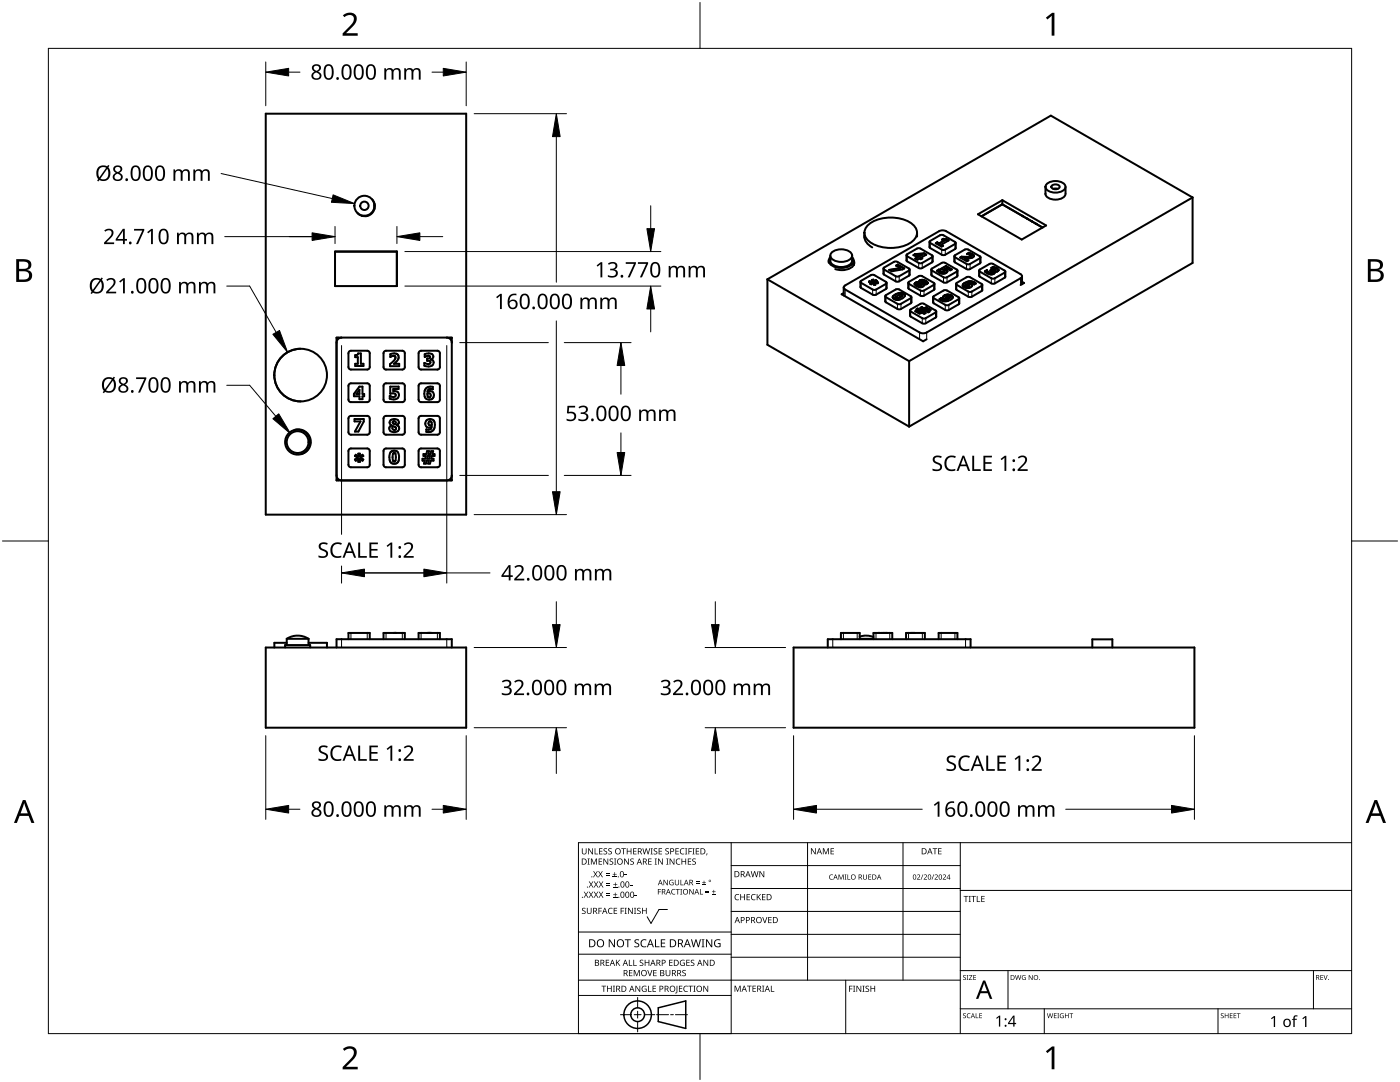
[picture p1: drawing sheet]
<svg xmlns="http://www.w3.org/2000/svg" width="279mm" height="216mm" viewBox="0 0 279 216" stroke-linecap="round" stroke-linejoin="round" font-family="sans-serif">
<g fill="none" stroke="#000" stroke-width=".4">
<path d="M53 22.7h40v80h-40zM74.2 39.8a2 2 0 0 1 0 2.8 2 2 0 0 1-2.9-.1M200 39.9v.9M208.6 38.6a1.63 1.63 0 0 0 2 1.2 1.87 1.87 0 0 0 2-1.1M208.6 37.3v1.5M209 36.6a2.81 2.81 0 0 1 3.5 .3 .94 .94 0 0 1-.7 1.3 2.72 2.72 0 0 1-3.1-.6l-.1-.3zM209.9 37.1a1.04 1.04 0 0 1 1.6 .2 .96 .96 0 0 1-1.7 0zM211.1 37.7h-.9M212.6 37.3v1.3M238 39.4v13.1l-56.6 32.6M238 39.4l-56.6 32.7M238 39.4l-28.3-16.3-56.5 32.6"/>
<path d="M66.9 50.2h12.3v6.9h-12.3zM72.2 43.1h1.2M74.7 40.6v1.1M79.2 50.2v6.9M153.2 55.7v13.1l28.2 16.3M153.2 55.7l28.2 16.4M165.4 52v.4M165.7 51v1a1.92 1.92 0 0 0 2.2 1.3 1.85 1.85 0 0 0 2.2-2.3M166 50.4a2.98 2.98 0 0 1 4 .3 1.35 1.35 0 0 1-1.5 1.5 2.61 2.61 0 0 1-2.7-.9l-.1-.3zM168.4 58.5l-.4 .2 16.2 9.4 .7-.4M168.4 57.4v1.6M168.5 57.1l18.9-11 .7-.1 .7 .1 14.9 8.6 .3 .4-.3 .4-18.8 10.8-.7 .2-.7-.2-14.8-8.5-.3-.4z"/>
<path d="M170.1 51.3a1.03 1.03 0 0 1-.4 1.7 3.4 3.4 0 0 1-4.2-.6 .94 .94 0 0 1 .2-1.1M170.4 52.8v-.8v.2a1.27 1.27 0 0 1-1.1 1.5l-1.3 .2-1.3-.2M171.7 56.2v1.2l2.8 1.5 2.4-1.3 .1-1.2M171.7 56.1l2.5-1.3 .3 .1 2.5 1.5-.2 .2-2.3 1.3-2.6-1.5zM172.5 47a2.43 2.43 0 0 0 1.6 2.4M172.5 46.4v1M173.2 44.9a7.6 7.6 0 0 1 9.1 0 2.09 2.09 0 0 1-.5 3.5 7.8 7.8 0 0 1-8.6-.4 1.99 1.99 0 0 1 0-3.1zM173.5 56.1l.7 .1M173.5 56.1l-.1 .2 .7 .1M174.1 56.4l-.5 .2 .3 .1 .4-.2 .1 .3h.3l-.2-.4M174.1 56.4l-.4 .2M174.3 55.8h-.3l.2 .4"/>
<path d="M174.3 55.8l.1 .4M174.3 55.9h-.3M174.3 55.8v.1M174.4 56.2h.1M174.5 56.4v.1M174.6 56.3l.6 .1v.1l-.7-.1M174.6 56.3h.1M174.8 55.9l-.4 .3M174.8 56l.2 .1M174.8 55.9v.1M174.8 55.9l.2 .2M174.8 56l-.4 .2"/>
<path d="M175 56.1l-.4 .2M176.3 53.6v1.1l2.8 1.5 2.4-1.3v-1.1M176.3 53.5l2.4-1.3 2.7 1.4 .1 .2-.1 .2-2.3 1.2-2.6-1.4zM176.7 59.1v1.1l2.8 1.5 2.4-1.3v-1.1M176.7 59l2.4-1.3 2.7 1.4 .1 .2-.1 .2-2.3 1.2-2.7-1.4zM178.3 59l-.1 .2M178.7 58.8l-.4 .2M178.7 59.4h.1M178.7 59.4v.1M179.2 52.8l-.3 .2M179.2 52.8l-.4 .2 .9 .5M179.2 52.8l1.3 .8-.4 .2-2.2 .3-.4-.2 2.2-.4"/>
<path d="M179.5 58.5l-.8 .3M179.5 58.5l.7 .1 .4 .4M179.5 58.4a.97 .97 0 0 1 1.1 .6M179.5 58.4l-.8 .4M179.5 58.4v.1M179.7 53.5l-2.2 .4M180 59a1.07 1.07 0 0 1-1.3 .5M180 58.9v.1a1.06 1.06 0 0 1-1.3 .5M180.1 58.9l-.1 .1M180.1 58.9h-.1M180.1 58.9l-.1-.1a.89 .89 0 0 0-1.1 .4l-.2 .2M180.1 58.9v.1"/>
<path d="M180.6 59a1.46 1.46 0 0 1-2.4 .4v-.2M180.9 50.9v1.2l2.8 1.5 2.4-1.3v-1.2M180.9 50.8l2.4-1.3 .4 .1 2.4 1.5-.1 .2-2.3 1.2-2.7-1.4zM181.3 56.4v1.2l2.8 1.5 2.4-1.3v-1.2M181.3 56.3l2.4-1.3 2.7 1.4 .1 .2-.1 .2-2.3 1.3-2.7-1.5zM182.5 56.7a1.11 1.11 0 0 0 1.8 .3M182.6 50.7l-.3 .2M182.6 50.7l-.3 .2 .8 .4M182.7 56.4h.1M182.7 56.4l-.2 .3M182.9 50.9l.5 .3M182.9 50.9h.1"/>
<path d="M183 46.4v.8M183.1 51.3l-.4 .3M183.1 51.3l-.4 .3 .4 .2 .4-.2 .2 .1 .4-.2-.3-.1M183.1 56.8h.1M183.1 56.8l.5-.3 .2 .4M183.1 56.8l.1 .1M183.2 56.9v.1M183.2 56.9h.1M183.2 56.9l.2 .1M183.2 57h.2M183.3 56.3h.2M183.3 56.4h.2"/>
<path d="M183.3 56.3l-.6 .1M183.3 56.4h-.6M183.4 56.2h.1M183.4 57h.1M183.4 56.2l.1 .1M183.5 56.2h-.1M183.5 56.4h.1M183.5 56.3h.1M183.5 56.3v.1M183.6 55.9v.1M183.6 56l-.1 .2M183.6 55.9l-.2 .3"/>
<path d="M183.7 57h.1M183.7 57h-.2M183.8 56.9l-.1 .1M183.8 56.9h.1M183.8 56.8v.1M183.8 51.4v.1M184 50.8l-.6 .4M184 50.8l-1.1 .1M184 56.3h.1M184 56.3v.1M184 56.4h.1M184 56.4l.2 .1"/>
<path d="M184 56.4l.2 .2M184.1 56.2l-.1 .1M184.1 56.2l.4 .1M184.1 56.2h.1M184.1 55.8l-.5 .1M184.1 55.9l-.5 .1M184.1 55.8l.7 .2M184.1 55.9l.7 .2M184.1 55.8v.1M184.2 56.5v.1M184.3 56.7v.3M184.3 56.7l.1 .3"/>
<path d="M184.3 56.7h.1M184.4 50.6l.4 .2M184.4 50.6l-1.8 .1M184.4 50.6l.5 .2-1.1 .6M184.5 56.5l-.3 .1M184.5 56.5h-.3M184.5 56.5h.1M184.5 56.4v.1M184.5 56.3h.1M184.6 56.4l-.1 .1M184.6 56.4h-.1M184.6 56.3h.1"/>
<path d="M184.6 56.4h.1M184.6 56.3v.1M184.8 56l.3 .4M184.8 56.1l.3 .3M184.8 56v.1M185.1 56.4h.1M185.1 56.5l-.3 .2h-.5M185.1 56.5h.1M185.1 56.4v.1M185.5 48.3v1.1l2.8 1.5 2.4-1.3v-1.1M185.5 48.2l2.4-1.3 2.7 1.4 .1 .2-2.1 1.3-.3 .1-2.7-1.4zM185.9 53.8v1.1l2.7 1.5 2.5-1.3v-1.1"/>
<path d="M185.9 53.7l2.4-1.3 .3 .1 2.5 1.5-2.1 1.3-.4 .1-2.6-1.4zM186.2 59.3v1.1l2.8 1.5 2.4-1.3v-1.1M186.2 59.2l2.4-1.3 2.7 1.4 .1 .2-2 1.3-.4 .1-2.6-1.4zM187 54a1.3 1.3 0 0 0 2.1 .2v-.1M187.1 48.4l-.3 .2M187.1 48.4l.3 .2M187.1 48.4l-.4 .1 1.2 .7 .3-.2-.3-.2M187.1 48.4h.1M187.4 53.8h.1M187.4 53.8v.1M187.4 53.8l-.4 .2M187.4 48.6h.1"/>
<path d="M187.4 53.9l.1 .1M187.4 53.8l.1 .2M187.5 59.7l.3-.2 .3 .2M187.5 54l.2 .2M187.7 54.2l.4 .1M187.7 54.2h.1M187.8 53.7l.7 .4M187.9 48.8v.1M187.9 48.9l.3 .2M188.1 59.7l.4 .1M188.1 59.7l.4 .2M188.1 59.7h.1"/>
<path d="M188.1 54.3h.1M188.2 59.3l.3 .3 .5 .1M188.2 54.3h-.1M188.3 47.7l-.3 .1M188.3 47.7l-.3 .1 .4 .2M188.3 47.7l.3 .1M188.3 47.6v.1M188.3 47.6l.3 .2M188.4 48l-1 .6M188.4 54.2l-.2 .1M188.4 54.2h.1M188.4 54.1v.1"/>
<path d="M188.5 54.1l-.1 .1M188.5 54.1h-.1M188.5 54.1h.1M188.5 59.8v.1M188.5 58.9v.1M188.5 58.9l-.3 .4M188.5 59l-.3 .3M188.6 53.7l.1 .1M188.6 47.8h.1M188.7 53.8l.4 .3M188.7 53.8h.1M188.7 59.8l-.2 .1"/>
<path d="M188.7 59.8h-.2M188.8 53.1l1.2 .7-.4 .1-.7-.4-.3 .2M188.8 53.1h.1M188.8 53.1l1.1 .7M188.8 53.1l-1 .6M188.8 59.4l.2 .1M188.9 47.8h-.3M188.9 47.8h.1M188.9 47.8l.4 .2M188.9 47.8l.4 .2-1.4 .8M189 59.7l-.3 .1M189 59.5l.2 .1z"/>
<path d="M189.2 58.8l.6 .2M189.2 58.8h.1M189.2 58.8l-.7 .2M189.2 58.8l-.7 .1M189.3 59.5l-.1 .1M189.6 59.3l-.3 .2M189.6 59.3h.1M189.6 59.2l-.3-.1-.5 .3M189.6 59.2h.1M189.6 59.2v.1M189.8 59l.3 .2a1.12 1.12 0 0 1-1.4 .9l-.6-.1-.6-.3 .3-.2 .3 .2M189.8 59l.3 .4"/>
<path d="M189.8 59h.1M190.4 51.1l.1 1.2 2.7 1.5 2.5-1.3v-1.2M190.5 51l2.4-1.3 .3 .1 2.5 1.5-2.1 1.4h-.4l-2.6-1.4zM190.8 56.6v1.2l2.8 1.5 2.4-1.3v-1.2M190.8 56.5l2.4-1.3 .4 .1 2.4 1.5-2 1.4-.4 .1-2.7-1.5zM191.9 51.2l-.3 .2 1.3 .7 .4-.2-.8-.4M191.9 51.2v.1M191.9 51.2l1 .1M191.9 51.3l-.2 .1M192.2 56.9l-.1 .1M192.4 56.6l-.2 .2M192.4 56.6l-.2 .3"/>
<path d="M192.5 51.5l.7 .5M192.7 57.1h.1M192.7 57h.1M192.7 57v.1M192.7 57.1v.1M192.7 57.1l.1 .1M192.7 57.2h.1M192.8 57.2h.2M193 57.2h.1M193 50.7l.7 .3M193.3 57.1l-.3 .1M193.3 57.1h.1"/>
<path d="M193.3 56.5l.5 .2M193.4 50.5l-.4 .2M193.4 50.4l-.4 .3M193.4 50.4l.6 .3M193.4 50.5l.6 .2M193.4 50.4v.1M193.4 56.9l-.1 .2M193.4 56.9a.46 .46 0 0 0-.7 .1M193.4 56.9h.1M193.7 51l-.8 .3M193.7 51.1l-.8 .2M193.7 51h.1"/>
<path d="M193.7 51v.1M193.8 56.7a.42 .42 0 0 1 .1 .5 .42 .42 0 0 1-.5 .2 .89 .89 0 0 1-1.2-.6M193.8 56.7l.2 .3M193.8 56.7h.1M194 50.7l.4 .4M194 50.7h.1M194.3 56.3l.2 .1M194.3 56.3l-1-.1-.9 .4M194.4 51.1h.1M194.4 51.1l-.6 .4h-1.3M194.5 56.4l.3 .2-.4 .2-.5-.3h-.6M194.5 56.4l.2 .2"/>
<path d="M194.5 56.4h.1M195.2 42.8l4.8-2.9 8.8 5.1-4.9 2.8zM195.4 54v1.1l2.8 1.5 2.4-1.3v-1.1M195.4 53.9l2.4-1.3 2.7 1.4 .1 .2-.1 .2-2.3 1.2-2.7-1.4zM196.6 54.2a1.2 1.2 0 0 0 1.9 .3l-.1-.3M196.9 53.9v.1M196.9 54h.1M196.9 54l-.3 .2M196.9 53.9l-.3 .3M196.9 53.9h.1M197 53.9l.3 .4M197 54l.3 .3"/>
<path d="M197 53.9v.1M197.3 54.3l.3 .2M197.3 54.3l.3 .1M197.3 54.3h.1M197.6 54.4v.1M197.8 54.4h-.2M197.8 54.5h-.2M197.9 53.5l.7 .3M197.9 54.4h-.1M197.9 54.4l-.1 .1M197.9 54.4h.1M197.9 53.8l-.3 .2 .4 .2"/>
<path d="M197.9 53.8h.1M197.9 53.8l-.2 .2M198 54.3l-.1 .1M198 54.3h.1M198 54.2v.1M198 53.8h-.1M198 53.8l.3 .2M198.2 53.3l.7 .2M198.2 53.2l.7 .3M198.2 53.3l-.3 .2M198.2 53.2l-.3 .3M198.2 53.2v.1"/>
<path d="M198.3 54h.1M198.4 54.2l.1 .2M198.4 54.2h.1M198.4 54h-.1M198.5 54h-.1M198.6 54h-.1M198.6 53.9l-.1 .1M198.6 53.9v.1M198.6 53.9h.1M198.6 53.8v.1M198.9 53.5l.4 .4M198.9 53.5h.1"/>
<path d="M199.3 53.9l-.4 .3h-.5M199.3 53.9h.1M200 40.8l8.1 4.6M200 40.8l-4.1 2.4M201 41.3h.1M201.5 41.6h.1M202 41.9h.1M204 56.2l.4 .3-.7 .4M204 55.1v1.6M204 43h.1M204.2 43.2h.1M204.9 43.5v.1"/>
<path d="M205.1 43.7h.1M205.8 44.1h.1M206 44.2h.1M206.7 44.6h.1M206.9 44.7h.1M60 69.6a5.3 5.3 0 0 0-5.3 5.3 5.3 5.3 0 0 0 5.3 5.2M67.2 67.4h23v28.5h-23zM67.5 67.4l-.3 .1M68.2 67.4a1 1 0 0 0-1 1M69.6 70.2l.4-.2 3.5 .1 .3 .4-.1 3-.4 .2h-3.5l-.3-.5zM69.8 76.6h3.7l.3 .4-.1 3-.4 .2h-3.5l-.3-.5v-2.7zM70.9 70.9a.44 .44 0 0 0 .6-.4h.5v2.1h.5v.4h-1.6v-.4h.5v-1.3h-.5z"/>
<path d="M71.7 77.1h.6v1.5h.4v.5h-.4v.6h-.6v-.6h-1.1v-.5zM71.7 77.8v.8h-.6zM76.6 76.7l.4-.2 3.5 .1 .3 .4-.1 3-.4 .2h-3.5l-.3-.5zM76.6 70.2l.4-.2 3.5 .1 .3 .4-.1 3-.4 .2h-3.5l-.3-.5zM77.9 70.7a1.1 1.1 0 0 1 1.6 .3 1.45 1.45 0 0 1-.9 1.6h1.1v.5h-1.9v-.4l.3-.2a1.31 1.31 0 0 0 .8-1.2l-.4-.3-.6 .2zM78.9 79.1l.1-.1a.66 .66 0 0 0-1.1-.4v-1.5h1.6v.5h-1v.4a.87 .87 0 0 1 1.1 .8 .87 .87 0 0 1-1 .9l-.8-.1v-.6l.7 .2 .4-.1M83.6 76.7l.4-.2 3.5 .1 .3 .4-.1 3-.4 .2h-3.5l-.3-.5zM83.6 70.2l.4-.2 3.5 .1 .3 .4-.1 3-.4 .2h-3.5l-.3-.5zM84.8 70.7a1.16 1.16 0 0 1 1.7 .4l-.1 .3-.4 .4a.69 .69 0 0 1 .5 .7 .69 .69 0 0 1-.7 .6l-1.1-.1v-.6a.78 .78 0 0 0 1.2-.1 .46 .46 0 0 0-.7-.3v-.5l.6-.1a.48 .48 0 0 0-.3-.4 .48 .48 0 0 0-.6 .1l-.1 .1zM85.3 78.5a.4 .4 0 0 1 .7 .3 .4 .4 0 0 1-.6 .4zM86 71.7v.1M86.6 78.8a.77 .77 0 0 0-.4-.7 .77 .77 0 0 0-.9 .1l.3-.5h.8v-.5a1.36 1.36 0 0 0-1.7 .8 1.36 1.36 0 0 0 .7 1.7 .91 .91 0 0 0 1.2-.9"/>
<path d="M89.2 67.4a1 1 0 0 1 1 1M89.8 67.4l.4 .1M181.4 72.1v13M181.6 62v1.1l2.8 1.5 2.4-1.3 .1-1.1M181.6 61.8l2.5-1.3 .3 .1 2.5 1.6-.2 .2-2.3 1.2-2.6-1.4zM183.2 61.6l-.3 .1 .3 .2M183.2 61.6l.3 .2M183.2 61.6l-.3 .2M183.2 61.9l-.5 .2 .2 .2 .6-.2 .3 .1M183.2 61.9v.1M183.5 61.8h.1M183.8 62.2l-.6 .2 .3 .2 .5-.2 .4 .2 .3-.1-.3-.2"/>
<path d="M183.8 62.2v.1M183.8 62.3l-.5 .2M183.8 62l.3 .2M183.8 62l.5-.2 .3 .2M183.8 62h.1M184 61.3l.4 .2M184 61.3l-.3 .2M184 61.3l-.3 .1 .3 .2M184 61.6v.1M184 61.6l-.5 .2M184.4 61.5h.1M184.4 62.3h.1"/>
<path d="M184.6 62l-.5 .2M184.6 61.7l.3 .2M184.6 61.7l.3 .1M184.9 61.3l.2 .2M184.9 61.3l-.5 .2M184.9 61.3l.3 .2-.6 .2M184.9 61.8v.1M185.2 62l.3 .2M185.2 62l.3 .2-.3 .1-.3-.2-.5 .2M185.5 61.7l-.6 .1M185.5 61.7l.2 .1M185.5 61.7l-.6 .2"/>
<path d="M185.5 61.7l.2 .1-.5 .2M185.5 61.7h.1M58.8 85.8a2.5 2.5 0 0 1 3.1 1.7 2.5 2.5 0 0 1-1.8 3.1M67.2 94.9a1 1 0 0 0 1 1M67.2 95.8l.3 .1M69.6 89.7l.4-.2 3.5 .1 .3 .4-.1 3-.4 .2h-3.5l-.3-.5zM70 86.7l-.4-.2-.1-.3 .1-3 .4-.2 3.5 .1 .3 .4-.1 3-.4 .2h-3.3M70.8 83.6h1.8v.5l-1.1 2h-.7l1.1-2h-1.1zM71 90.7l.5 .4v-.6h.3v.6l.5-.4 .2 .3-.6 .3 .6 .4-.2 .2-.5-.3v.6h-.3v-.6l-.5 .3-.2-.2 .6-.4-.6-.3zM76.6 89.7l.4-.2 3.5 .1 .3 .4-.1 3-.4 .2h-3.5l-.3-.5zM77 86.7l-.4-.2-.1-.3v-2.7l.3-.4 3.5-.1 .4 .2 .1 3-.3 .5h-3.5M78 90.2a1.01 1.01 0 0 1 1.2-.1 1.01 1.01 0 0 1 .4 1.1 1.01 1.01 0 0 1-.9 1.3 1.01 1.01 0 0 1-1-1.3z"/>
<path d="M78.4 84.1h.1a.3 .3 0 0 1 .4 .1 .3 .3 0 0 1-.1 .4 .3 .3 0 0 1-.4-.2zM78.5 85l.3 .2a.32 .32 0 0 1 .2 .3 .32 .32 0 0 1-.3 .3 .41 .41 0 0 1-.4-.3 .41 .41 0 0 1 .2-.5M78.5 90.5l.3-.1a1.67 1.67 0 0 1 0 1.6h-.3a1.94 1.94 0 0 1 0-1.5zM79.2 84.8l.1 .1a.67 .67 0 0 1 .1 1.1M79.2 84.8h.1M79.6 84.4l-.4 .4M79.6 84.4a.94 .94 0 0 0-.7-.8 .94 .94 0 0 0-1 .3l-.1 .2a.65 .65 0 0 0 .3 .8l-.1 .1a.71 .71 0 0 0-.3 .9 .71 .71 0 0 0 1 .3l.7-.2M79.6 84.4h.1M83.6 89.7l.4-.2 3.5 .1 .3 .4-.1 3-.4 .2h-3.5l-.3-.5zM84 86.7l-.4-.2-.1-.3v-2.7l.3-.4 3.5-.1 .4 .2 .1 3-.3 .5h-3.5M84.5 90.6h.6l.1-.6h.4l-.1 .6h.4l.2-.6h.3l-.1 .6h.4v.4h-.5l-.1 .5h.4v.4h-.5l-.2 .6h-.4l.2-.6h-.5l-.1 .6h-.4l.2-.6h-.5v-.4h.6l.1-.5h-.5zM85.1 83.9a1.06 1.06 0 0 1 1.4 0 1.06 1.06 0 0 1 .2 1.3l-.2 .6-.5 .4h-.9v-.5a.72 .72 0 0 0 1.1-.5 .82 .82 0 0 1-1.2-.2 .82 .82 0 0 1 .1-1.1z"/>
<path d="M85.4 91h.4l-.1 .5h-.5zM85.6 84.1a.43 .43 0 0 1 .6 .2 .43 .43 0 0 1-.2 .6h-.2l-.3-.2zM90.2 95.8l-.4 .1M90.2 94.9a1 1 0 0 1-1 1M53 129.2h40v16h-40zM56.9 129.2v-.5h5v.5M57.2 128.3h-2.4v.9M57.2 127.5v1.2M57.2 127.5h4.4M57.2 127.5a4 4 0 0 1 4.4 0M61.6 128.3h3.7v.9M61.6 127.5v1.2"/>
<path d="M67.2 129.2v-1.7h23v1.7M69.5 127.5v-1.2h4.3v1.2M76.5 127.5v-1.2h4.3v1.2M83.5 127.5v-1.2h4.3v1.2M158.4 129.2h80v16h-80zM165.2 129.2v-1.7h28.5v1.7M167.8 127.5v-1.2h3.8v1.2M171.6 127.5h2.7M171.6 127l1.4-.2 1.3 .3M174.3 127.5v-1.2h3.8v1.2M180.8 127.5v-1.2h3.8v1.2M187.3 127.5v-1.2h3.8v1.2"/>
<path d="M218 129.2v-1.6h4v1.6"/>
<circle cx="72.7" cy="41.1" r=".84"/>
<circle cx="72.7" cy="41.1" r="2"/>
<circle cx="60" cy="74.8" r="5.3"/>
<circle cx="59.4" cy="88.2" r="2.18"/>
<circle cx="59.4" cy="88.2" r="2.5"/>
</g>
<g fill="none" stroke="#000" stroke-width=".2">
<path d="M168.7 57.8v1.3M171.9 56.4v1.1M174.2 57.8v1M174.9 57.8v1M176.5 53.8v1M176.8 56.6v1.1M176.8 59.3v1M178.7 58.8h.1M178.7 55.1v1M178.8 59.5h.1M179.5 55.1v1M179.6 59.3h.1"/>
<path d="M180.3 58.6v.1M181 51.1v1.1M181.4 54v1M181.4 56.6v1.1M181.8 59.5v1M183.3 52.5v1M183.7 58v1M184.1 52.5v1M184.4 58v1M185.6 48.5v1M186 51.3v1.1M186 54v1"/>
<path d="M186.4 56.8v1.1M186.4 59.5v1M187.9 49.8v1M188.3 55.3v1M188.6 49.8v1M189 55.3v1M190.6 48.7v1M190.6 51.3v1.1M190.9 54.2v1M190.9 56.8v1.1M191.3 59.7v1M192.6 56.4v.1"/>
<path d="M192.9 52.7v1M193.2 58.2v1M193.5 56.1v.1M193.6 52.7v1M193.6 51.1v.1M194 58.2v1M195.5 51.5v1.1M195.5 54.2v1M195.9 57.1v1M197.8 55.5v1M198.5 55.5v1M200.5 54.4v1"/>
<path d="M203.7 55.5v1.4M179.1 60.6v1M179.8 60.6v1M181.8 62.2v1M183.5 66.3v1.4M184.1 63.5v1M184.8 63.5v1M184.9 66.3v1.4M186.7 62.4v1M188.6 60.8v1.1M189.4 60.8v1.1M68.2 127.5v1.7"/>
<path d="M70 126.3v1.2M73.3 126.3v1.2M77 126.3v1.2M80.3 126.3v1.2M84 126.3v1.2M87.3 126.3v1.2M89.2 127.5v1.7M166.2 127.5v1.7M168.3 126.3v1.2M171.1 126.3v1.2M174.8 126.3v1.2M177.6 126.3v1.2"/>
<path d="M181.3 126.3v1.2M184.1 126.3v1.2M187.8 126.3v1.2M190.6 126.3v1.2M192.7 127.5v1.7"/>
</g>
<path d="M9.7 9.7h260v196.5h-260z" fill="none" stroke="#000" stroke-width=".2"/>
<path d="M139.7 .5v9.2M.5 108h9.2M269.7 108h9.2M139.7 206.2v9.2" fill="none" stroke="#000" stroke-width=".2"/>
<g fill="#000">
<path d="M68.4 3.1a1.64 1.64 0 0 1 2.8 .4 2.52 2.52 0 0 1-1.2 2.2l-.9 .9h2.3v.5h-3v-.4l1.2-1.2a1.95 1.95 0 0 0 .9-2.2 1.23 1.23 0 0 0-1.8 .1zM208.7 3.5l1.3-.9h.4v4.5h-.5v-4l-.9 .8zM68.4 209.3a1.64 1.64 0 0 1 2.8 .4 2.52 2.52 0 0 1-1.2 2.2l-.9 1h2.3v.5h-3v-.5l1.2-1.2a1.95 1.95 0 0 0 .9-2.1 1.23 1.23 0 0 0-1.8 .1zM208.7 209.8l1.3-1h.4v4.6h-.5v-4l-.9 .7z"/>
<path d="M3.2 51.7h1.3a1.28 1.28 0 0 1 1.7 1.3 1.04 1.04 0 0 1-.8 .9 1.23 1.23 0 0 1 1 1.5 1.23 1.23 0 0 1-1.6 .9h-1.6zM3.8 54.1v1.7h.9a.86 .86 0 0 0 1.1-.9 .86 .86 0 0 0-1.1-.8zM3.8 52.2v1.4h.8a.78 .78 0 0 0 1.1-.7 .78 .78 0 0 0-1.1-.7z"/>
<path d="M273 51.7h1.3a1.28 1.28 0 0 1 1.7 1.3 1.04 1.04 0 0 1-.9 .9 1.23 1.23 0 0 1 1 1.5 1.23 1.23 0 0 1-1.5 .9h-1.6zM273.6 54.1v1.7h.9a.86 .86 0 0 0 1.1-.9 .86 .86 0 0 0-1.2-.8zM273.6 52.2v1.4h.8a.78 .78 0 0 0 1-.7 .78 .78 0 0 0-1.1-.7z"/>
<path d="M4.6 159.6h.5l1.8 4.6h-.6l-.6-1.4h-1.8l-.5 1.4h-.6zM4.8 160.2l-.7 2.1h1.4z"/>
<path d="M274.3 159.6h.5l1.8 4.6h-.6l-.5-1.4h-1.8l-.6 1.4h-.6zM274.6 160.2l-.7 2.1h1.4z"/>
</g>
<g fill="none" stroke="#000" stroke-width=".2">
<path d="M145.9 168.1v38.1h-30.5v-38.1h154.3M145.9 172.7h45.7M145.9 177.3h45.7M161.2 168.1v27.5M180.2 168.1v27.5M191.6 168.1v38.1M191.6 177.7h78.1M115.4 198.6h30.5M115.4 195.6h76.2M115.4 190.4h30.5M115.4 186h30.5M127.3 199v2.1"/>
<path d="M133.2 181.5h-1.7l-1.6 2.8-.7-1.4M145.9 181.9h45.7M145.9 186.4h45.7M145.9 191h45.7M168.8 195.6v10.6M191.6 193.7h78.1M201.2 193.7v7.6M262.1 193.7v7.6M123.8 202.5h2.1M126.6 202.5h1.3M127.3 201.8v1.4M127.3 203.8v2.1"/>
<path d="M128.6 202.5h2.1M131 202.5h2.4M133.8 202.5h.6M134.8 202.5h2.4M191.6 201.3h78.1M208.4 201.3v4.9M243.1 201.3v4.9"/>
</g>
<g fill="#000">
<path d="M116.1 169.3h.2v.8a.32 .32 0 0 0 .3 .3 .32 .32 0 0 0 .3-.3v-.8h.2v.8a.47 .47 0 0 1-.5 .4 .47 .47 0 0 1-.5-.5zM116.5 177.9h.2l.3 .5 .3-.5h.1l-.4 .6 .4 .6h-.1l-.3-.5-.4 .5h-.1l.4-.6zM117.3 171.3h.4l-.1 .1v1l.1 .1h-.4l.1-.1v-1zM117.4 169.3h.2l.6 1v-1h.1v1.2h-.1l-.7-1v1h-.1zM117.5 177.9h.2l.3 .5 .3-.5h.1l-.4 .6 .4 .6h-.1l-.4-.5-.3 .5h-.1l.4-.6zM117.5 175.9h.2l.3 .5 .3-.5h.1l-.4 .6 .5 .6h-.2l-.3-.5-.4 .5h-.1l.4-.6zM117.9 171.3h.3l.3 1 .4-1h.2v1.2h-.1v-1l-.4 1h-.1l-.4-1v1h-.2zM118.7 169.3h.1v1h.6v.2h-.7zM118.4 173.8h.1l.3 .5 .3-.5h.2l-.4 .6 .4 .7h-.1l-.4-.6-.3 .6h-.1l.4-.7zM118.5 177.9h.2l.2 .5 .3-.5h.2l-.4 .6 .4 .6h-.1l-.4-.5-.3 .5h-.1l.4-.6zM118.5 175.9h.2l.3 .5 .3-.5h.1l-.4 .6 .4 .6h-.1l-.3-.5-.4 .5h-.1l.4-.6zM119.5 171.3h.7v.1h-.6v.4h.5v.2h-.5v.4h.6v.1h-.7z"/>
<path d="M119.6 169.3h.6v.1h-.5v.4h.5v.1h-.5v.4h.5v.2h-.6zM119.4 173.8h.1l.3 .5 .3-.5h.2l-.4 .6 .4 .7h-.1l-.4-.6-.3 .6h-.2l.5-.7zM119.5 177.9h.1l.3 .5 .3-.5h.2l-.4 .6 .4 .6h-.1l-.4-.5-.3 .5h-.1l.4-.6zM119.5 175.9h.2l.3 .5 .3-.5h.1l-.4 .6 .4 .6h-.1l-.4-.5-.3 .5h-.1l.4-.6zM120.9 174.6h.8v.1h-.8zM120.9 174.2h.8v.1h-.8zM121 178.7h.8v.1h-.8zM121 178.3h.8v.1h-.8zM121 176.6h.8v.1h-.8zM121 176.3h.8v.1h-.8zM120.5 169.4l.4-.1h.3l-.1 .1a.25 .25 0 0 0-.4-.1 .25 .25 0 0 0 0 .4 .4 .4 0 0 1 .5 .3 .4 .4 0 0 1-.3 .5 .4 .4 0 0 1-.5-.2h.2a.27 .27 0 0 0 .4-.1 .27 .27 0 0 0-.3-.3l-.2-.2zM120.4 171.3h.2l.6 1v-1h.2v1.2h-.2l-.6-1v1h-.2z"/>
<path d="M121.4 169.4l.5-.1h.2v.1a.25 .25 0 0 0-.4-.1 .25 .25 0 0 0 0 .4 .4 .4 0 0 1 .4 .3 .4 .4 0 0 1-.2 .5 .4 .4 0 0 1-.5-.2h.1a.27 .27 0 0 0 .5-.1 .27 .27 0 0 0-.4-.3l-.2-.2zM122.3 174.9h.8v.2h-.8zM122.4 179h.8v.1h-.8zM122.4 177h.8v.1h-.8zM121.7 171.4l.4-.1 .3 .1-.1 .1a.25 .25 0 0 0-.4-.1 .25 .25 0 0 0 0 .4 .4 .4 0 0 1 .5 .3 .4 .4 0 0 1-.3 .5 .4 .4 0 0 1-.5-.3l.2 .1a.27 .27 0 0 0 .4-.2 .27 .27 0 0 0-.3-.3l-.2-.2zM122.6 174h.1v.4h.4v.1h-.4v.4h-.1v-.4h-.3v-.1h.3zM122.7 178.1h.1v.4h.4v.1h-.4v.3h-.1v-.3h-.3v-.1h.3zM122.7 176.1h.2v.3h.3v.2h-.3v.3h-.2v-.3h-.3v-.2h.3zM122.5 171.3h.5l-.2 .1v1l.2 .1h-.5l.2-.1v-1zM124 169.3h.9v.1h-.4v1.1h-.1v-1.1h-.4zM124.7 174.5h.4v.2h-.4zM124.6 171.3h.1l.7 1v-1h.1v1.2h-.2l-.6-1v1h-.1z"/>
<path d="M125.7 176.6h.5v.1h-.5zM125.1 169.3h.1v.5h.7v-.5h.1v1.2h-.1v-.6h-.7v.6h-.1zM125.8 171.4l.5-.1 .2 .1v.1a.25 .25 0 0 0-.4-.1 .25 .25 0 0 0 0 .4 .4 .4 0 0 1 .4 .3 .4 .4 0 0 1-.2 .5 .4 .4 0 0 1-.5-.3l.1 .1a.27 .27 0 0 0 .5-.2 .27 .27 0 0 0-.4-.3l-.2-.2zM126.7 178.6h.4v.2h-.4zM126.4 169.3h.6v.1h-.5v.4h.5v.1h-.5v.4h.5v.2h-.6zM128.2 169.3h.2l.2 1 .3-1h.2l.2 1 .3-1h.1l-.3 1.2h-.1l-.3-1.1-.3 1.1h-.2zM129.4 171.3h.6v.1h-.5v.4h.5v.2h-.5v.4h.5v.1h-.6zM129.8 169.3h.5l-.2 .1v1l.2 .1h-.5l.2-.1v-1zM130.7 171.3h.4l-.1 .1v1l.1 .1h-.4l.1-.1v-1zM130.5 169.4l.4-.1h.3l-.1 .1a.25 .25 0 0 0-.4-.1 .25 .25 0 0 0 0 .4 .4 .4 0 0 1 .5 .3 .4 .4 0 0 1-.3 .5 .4 .4 0 0 1-.5-.2h.2a.27 .27 0 0 0 .4-.1 .27 .27 0 0 0-.3-.3l-.2-.2zM131.3 177.4h.6v.1h-.5v.4h.5v.1h-.5v.5h-.1zM131.4 169.3h.7v.1h-.5v.4h.5v.1h-.5v.4h.5v.2h-.7z"/>
<path d="M131.3 171.3h.2l.7 1-.1-1h.2v1.2h-.2l-.6-1v1h-.2zM132.4 175.6h.2l.6 .9v-.9h.1v1h-.2l-.6-.9v.9h-.1zM133 171.3h.4l-.1 .1v1l.1 .1h-.4l.1-.1v-1zM132.8 169.4l.4-.1h.3l-.1 .1a.25 .25 0 0 0-.3-.1 .25 .25 0 0 0 0 .4 .4 .4 0 0 1 .4 .3 .4 .4 0 0 1-.3 .5 .4 .4 0 0 1-.4-.2h.1a.27 .27 0 0 0 .5-.1 .27 .27 0 0 0-.4-.3l-.2-.2zM133.7 175.7l.5-.2 .2 .1v.1a.45 .45 0 0 0-.7 .4 .45 .45 0 0 0 .6 .4v-.3h-.2v-.1h.3v.5a.6 .6 0 0 1-.8-.1 .6 .6 0 0 1 .1-.8zM134.1 177.5l.4-.1h.3l-.1 .2a.44 .44 0 0 0-.6 .4 .44 .44 0 0 0 .6 .3 .52 .52 0 0 1-.7 0 .52 .52 0 0 1 .1-.8zM133.6 171.3h.2l.7 1v-1h.1v1.2h-.2l-.6-1v1h-.2zM134.9 177.4h.8v.1h-.4v1h-.1v-1h-.3zM135 171.5l.5-.2 .3 .1-.1 .1a.49 .49 0 0 0-.7 .4 .49 .49 0 0 0 .7 .5 .52 .52 0 0 1-.6 0 .52 .52 0 0 1-.2-.6zM134.8 169.3h.7v.1h-.6v.4h.5v.1h-.5v.4h.6v.2h-.7zM134.7 175.6h.1v.7a.28 .28 0 0 0 .3 .2 .28 .28 0 0 0 .3-.2v-.7h.1v.7a.42 .42 0 0 1-.4 .4 .42 .42 0 0 1-.4-.4zM135.8 175.6h.1v.9h.5v.1h-.6z"/>
<path d="M135.8 177.4h.3l-.1 .1v.9l.1 .1h-.3l.1-.1v-.9zM135.8 169.4l.5-.2 .3 .1-.1 .1a.49 .49 0 0 0-.7 .5 .49 .49 0 0 0 .8 .4 .52 .52 0 0 1-.7 .1 .52 .52 0 0 1-.2-.6zM136 171.3h.2v.5h.6v-.5h.1v1.2h-.1v-.5h-.6v.5h-.2zM136.7 169.3h.5l-.2 .1v1l.2 .1h-.5l.2-.1v-1zM137.4 169.3h.7v.1h-.6v.4h.5v.2h-.5v.5h-.1zM137.3 171.3h.6v.1h-.5v.4h.5v.2h-.5v.4h.5v.1h-.6zM137.6 177.4h.1l.6 .9v-.9h.1v1.1h-.1l-.6-.9v.9h-.1zM138.2 169.3h.4l-.1 .1v1l.1 .1h-.4l.1-.1v-1zM138.9 176.2h.7v.1h-.7zM138.9 175.9h.7v.1h-.7zM138.2 171.4l.4-.1 .3 .1-.1 .1a.25 .25 0 0 0-.4-.1 .25 .25 0 0 0 0 .4 .4 .4 0 0 1 .5 .3 .4 .4 0 0 1-.3 .5 .4 .4 0 0 1-.5-.3l.2 .1a.27 .27 0 0 0 .4-.2 .27 .27 0 0 0-.3-.3l-.2-.2zM138.9 169.3h.6v.1h-.5v.4h.5v.1h-.5v.4h.5v.2h-.6z"/>
<path d="M139.7 177.4h.1v1h.5v.1h-.6zM140.1 176.5h.8v.1h-.8zM140.4 175.7h.2v.3h.3v.2h-.3v.3h-.2v-.3h-.3v-.2h.3zM140.8 178h.7v.2h-.7zM140.8 177.7h.7v.1h-.7zM141 170.3h.2l-.3 .4zM142.1 178.4h.7v.1h-.7zM142.4 177.6h.1v.3h.3v.1h-.3v.3h-.1v-.3h-.3v-.1h.3zM146.8 178.6l.4-.2 .3 .1v.1a.49 .49 0 0 0-.7 .4 .49 .49 0 0 0 .7 .5 .52 .52 0 0 1-.7 0 .52 .52 0 0 1-.2-.6zM147.7 178.4h.2v.5h.6v-.5h.2v1.2h-.2v-.5h-.6v.5h-.2zM149 178.4h.7v.1h-.5v.4h.4v.2h-.4v.4h.5v.1h-.7zM150 178.6l.5-.2 .3 .1-.1 .1a.49 .49 0 0 0-.7 .4 .49 .49 0 0 0 .8 .5 .52 .52 0 0 1-.7 0 .52 .52 0 0 1-.2-.6z"/>
<path d="M149.8 173.8h.2l.2 1.1 .3-1.1h.2l.3 1.1 .2-1.1h.2l-.3 1.2h-.2l-.3-1-.3 1h-.1zM151 178.4h.2v.6l.5-.6h.2l-.5 .5 .5 .7h-.2l-.4-.6-.1 .6h-.2zM151.6 173.8h.1l.7 1v-1h.1v1.2h-.2l-.6-1v1h-.1zM152.1 178.4h.7v.1h-.6v.4h.5v.2h-.5v.4h.6v.1h-.7zM161.8 169.3h.2l.7 1v-1h.1v1.2h-.2l-.6-1v1h-.2zM164.2 169.3h.2l.4 .9 .4-.9h.2v1.2h-.1v-1.1l-.4 1.1h-.1l-.4-1.1v1.1h-.2zM165.6 174.6l.4-.1h.2v.2a.41 .41 0 0 0-.6 .3 .41 .41 0 0 0 .6 .4 .48 .48 0 0 1-.7-.1 .48 .48 0 0 1 .1-.7zM165.8 169.3h.6v.1h-.5v.4h.5v.1h-.5v.4h.5v.2h-.6zM167.3 174.5h.2l.3 .8 .4-.8h.2v1h-.2v-.9l-.4 .9-.3-.9v.9h-.2zM168.6 174.5h.3l-.1 .1v.8l.1 .1h-.3l.1-.1v-.8zM169.1 174.5h.2v.9h.4v.1h-.6zM172.2 174.5h.2v.7a.26 .26 0 0 0 .2 .2 .26 .26 0 0 0 .3-.2v-.7h.1v.7a.39 .39 0 0 1-.4 .3 .39 .39 0 0 1-.4-.3z"/>
<path d="M173.3 174.5h.6v.1h-.5v.3h.4v.1h-.4v.4h.5v.1h-.6zM183 174.6a.37 .37 0 0 1 .6 0 .37 .37 0 0 1-.2 .6l-.2 .2h.5v.1h-.7l.3-.4a.27 .27 0 0 0 .2-.3 .27 .27 0 0 0-.3-.2zM184.1 174.5h.2l-.4 1h-.1zM184.4 174.6a.37 .37 0 0 1 .6 0 .37 .37 0 0 1-.3 .6l-.2 .2h.5v.1h-.7l.3-.4a.27 .27 0 0 0 .3-.3 .27 .27 0 0 0-.4-.2zM186.3 174.5h.1l-.4 1h-.1zM186.1 169.3h.9v.1h-.3v1.1h-.2v-1.1h-.4zM186.5 174.6a.37 .37 0 0 1 .6 0 .37 .37 0 0 1-.2 .6l-.2 .2h.5v.1h-.7l.3-.4a.27 .27 0 0 0 .3-.3 .27 .27 0 0 0-.4-.2zM187.2 169.3h.7v.1h-.5v.4h.5v.1h-.5v.4h.5v.2h-.7zM188.2 174.6a.37 .37 0 0 1 .6 0 .37 .37 0 0 1-.3 .6l-.2 .2h.5v.1h-.7l.3-.4a.27 .27 0 0 0 .3-.3 .27 .27 0 0 0-.4-.2zM192.3 178.8h.9v.1h-.3v1.1h-.2v-1.1h-.4zM193.3 178.8h.5l-.2 .1v1l.2 .1h-.5l.2-.1v-1zM193.8 178.8h1v.1h-.4v1.1h-.2v-1.1h-.4z"/>
<path d="M194.9 178.8h.2v1.1h.5v.1h-.7zM195.8 178.8h.7v.1h-.5v.4h.5v.1h-.5v.5h.5v.1h-.7zM116.2 181.3l.4-.2 .3 .1-.1 .1a.25 .25 0 0 0-.4-.1 .25 .25 0 0 0 0 .4 .4 .4 0 0 1 .5 .3 .4 .4 0 0 1-.3 .5 .4 .4 0 0 1-.5-.2h.2a.27 .27 0 0 0 .4-.1 .27 .27 0 0 0-.3-.3l-.2-.2zM117.1 181.1h.2v.8a.32 .32 0 0 0 .3 .3 .32 .32 0 0 0 .3-.3v-.8h.2v.8a.47 .47 0 0 1-.5 .5 .47 .47 0 0 1-.5-.5zM119.4 181.1h.7v.2h-.5v.4h.5v.1h-.5v.6h-.2zM120 196.7h1v.1h-.4v1.1h-.2v-1.1h-.4zM120.9 191.5h.7v.1h-.6v.4h.5v.2h-.5v.4h.6v.1h-.7zM121.5 181.3l.4-.2 .4 .1-.1 .1a.49 .49 0 0 0-.7 .5 .49 .49 0 0 0 .7 .4 .52 .52 0 0 1-.6 .1 .52 .52 0 0 1-.3-.6zM121.1 196.7h.2v.5h.6v-.5h.2v1.2h-.2v-.6h-.6v.6h-.2zM121.5 187.4h.2l.9 1.3v-1.3h.1v1.6h-.2l-.8-1.3v1.3h-.2zM122.3 196.7h.4l-.1 .1v1l.1 .1h-.4l.2-.1v-1zM122.5 181.1h.7v.2h-.6v.4h.5v.1h-.5v.4h.6v.2h-.7z"/>
<path d="M122.9 191.5h.2v.6l.5-.6h.2l-.5 .5 .5 .7h-.2l-.4-.6-.1 .6h-.2zM123.9 181.1h.6v.2h-.5v.4h.5v.1h-.5v.6h-.1zM124.7 181.1h.4l-.2 .2v.9l.2 .2h-.4l.1-.2v-.9zM124.7 187.4h1.2v.2h-.5v1.4h-.2v-1.4h-.5zM125.5 191.5h.2v1.1h.5v.1h-.7zM125.5 193.6h.7v.1h-.5v.4h.5v.1h-.5v.4h.5v.2h-.7zM125.3 181.1h.2l.7 1.1-.1-1.1h.2v1.3h-.2l-.6-1v1h-.2zM126.4 191.5h.1v1.1h.6v.1h-.7zM126.5 181.1h.5l-.2 .2v.9l.2 .2h-.5l.2-.2v-.9zM126.5 193.6h.2l.4 1 .4-1h.2v1.2h-.2v-1.1l-.4 1.1h-.1l-.4-1.1v1.1h-.1zM126.7 187.6l.3-.2 .6 .1-.2 .1a.33 .33 0 0 0-.6 .2 .33 .33 0 0 0 .4 .4 .47 .47 0 0 1 .4 .6 .47 .47 0 0 1-.7 .2h-.3v-.2h.2a.35 .35 0 0 0 .6-.2 .35 .35 0 0 0-.5-.4l-.3-.2zM126.8 196.7h.2l.6 1v-1h.2v1.2h-.2l-.7-1 .1 1h-.2z"/>
<path d="M127.2 181.3l.4-.2 .3 .1-.1 .1a.25 .25 0 0 0-.4-.1 .25 .25 0 0 0 0 .4 .4 .4 0 0 1 .5 .3 .4 .4 0 0 1-.3 .5 .4 .4 0 0 1-.5-.2h.2a.27 .27 0 0 0 .4-.1 .27 .27 0 0 0-.3-.3l-.2-.2zM127.7 191.6l.4-.1 .3 .1-.1 .1a.25 .25 0 0 0-.3-.1 .25 .25 0 0 0 0 .4 .4 .4 0 0 1 .4 .3 .4 .4 0 0 1-.3 .5 .4 .4 0 0 1-.4-.3l.1 .1a.27 .27 0 0 0 .5-.2 .27 .27 0 0 0-.4-.3l-.2-.2zM128 187.6l.6-.2 .4 .1-.1 .2a.63 .63 0 0 0-.9 .5 .63 .63 0 0 0 1 .6v.2a.83 .83 0 0 1-1.1-.3 .83 .83 0 0 1 .1-1.1zM128.2 196.8l.6-.1 .2 .1v.1a.5 .5 0 0 0-.8 .4 .5 .5 0 0 0 .7 .5v-.4h-.3v-.1h.4v.6a.66 .66 0 0 1-.8-.2 .66 .66 0 0 1 0-.9zM128.1 181.1h.2v.6h.6v-.6h.2v1.3h-.2v-.6h-.6v.6h-.2zM129.2 193.6h.1l.4 1 .3-1h.2l-.4 1.2h-.2zM129.3 196.7h.2v1.1h.5v.1h-.7zM128.7 191.5h.1v.5h.6v-.5h.2v1.2h-.2v-.5h-.6v.5h-.1zM130.7 187.4h.2v1.4h.7v.2h-.9zM130.2 196.7h.7v.1h-.5v.4h.5v.1h-.5v.5h.5v.1h-.7zM130.4 193.6h.6v.1h-.5v.4h.5v.1h-.5v.4h.5v.2h-.6zM131.9 187.4h.9v.2h-.7v.5h.6v.2h-.6v.5h.7v.2h-.9z"/>
<path d="M132.8 193.6h.2v.7a.32 .32 0 0 0 .3 .4 .32 .32 0 0 0 .3-.4v-.7h.2v.7a.47 .47 0 0 1-.5 .5 .47 .47 0 0 1-.5-.5zM133.5 191.5h.7v.1h-.5v.4h.5v.2h-.5v.4h.5v.1h-.7zM135 196.7h.2v1.3l-.1 .2h-.3l-.1-.1 .3-.2zM135.5 196.7h.7v.1h-.5v.4h.4v.1h-.4v.5h.5v.1h-.7zM135.8 191.7l.5-.2 .4 .1-.1 .1a.5 .5 0 0 0-.8 .4 .5 .5 0 0 0 .7 .5v-.4h-.2v-.1h.4v.6a.66 .66 0 0 1-.9-.1 .66 .66 0 0 1 0-.9zM136.2 193.7l.4-.2 .3 .1-.1 .1a.25 .25 0 0 0-.4-.1 .25 .25 0 0 0 0 .4 .4 .4 0 0 1 .5 .3 .4 .4 0 0 1-.3 .5 .4 .4 0 0 1-.5-.2h.2a.27 .27 0 0 0 .5-.1 .27 .27 0 0 0-.4-.3l-.2-.2zM136.5 196.8l.5-.1 .3 .1-.1 .1a.49 .49 0 0 0-.7 .4 .49 .49 0 0 0 .8 .4 .52 .52 0 0 1-.7 .1 .52 .52 0 0 1-.2-.6zM137 191.5h.6v.1h-.5v.4h.5v.2h-.5v.4h.5v.1h-.6zM137.4 196.7h.9v.1h-.4v1.1h-.1v-1.1h-.4zM137.9 191.6l.4-.1 .3 .1-.1 .1a.25 .25 0 0 0-.4-.1 .25 .25 0 0 0 0 .4 .4 .4 0 0 1 .5 .3 .4 .4 0 0 1-.3 .5 .4 .4 0 0 1-.5-.3l.2 .1a.27 .27 0 0 0 .4-.2 .27 .27 0 0 0-.3-.3l-.2-.2zM138.4 196.7h.4l-.1 .1v1l.1 .1h-.4l.1-.1v-1zM137.9 187.4h.2l.3 1.4 .4-1.4h.2l.4 1.4 .3-1.4h.2l-.4 1.6h-.2l-.4-1.3-.4 1.3h-.2z"/>
<path d="M140 187.4h.6l-.2 .2v1.3l.2 .1h-.6l.2-.1v-1.3zM140.4 196.7h.1l.7 1v-1h.1v1.2h-.1l-.7-1v1h-.1zM140.4 191.5h.2l.6 1v-1h.1v1.2h-.1l-.7-1v1h-.1zM140.9 187.4h.2l.9 1.3v-1.3h.1v1.6h-.2l-.8-1.3v1.3h-.2zM142.7 187.6l.7-.2 .4 .1-.1 .2a.65 .65 0 0 0-1 .5 .65 .65 0 0 0 .9 .6v-.4h-.3v-.2h.5v.7a.86 .86 0 0 1-1.1-.1 .86 .86 0 0 1 0-1.2zM146.6 196.7h.2l.4 1 .4-1h.2v1.2h-.1v-1.1l-.4 1.1h-.2l-.4-1.1v1.1h-.1zM149.1 196.7h.9v.1h-.4v1.1h-.1v-1.1h-.4zM150.2 196.7h.7v.1h-.6v.4h.5v.1h-.5v.5h.6v.1h-.7zM152.1 183h.2l.3 1 .4-1h.1l-.4 1.2h-.1zM152.1 196.7h.4l-.1 .1v1l.1 .1h-.4l.1-.1v-1zM153.8 196.7h.2v1.1h.5v.1h-.7zM153.3 183h.7v.1h-.5v.4h.5v.1h-.5v.5h.5v.1h-.7z"/>
<path d="M169.5 196.7h.6v.1h-.5v.5h.5v.1h-.5v.5h-.1zM170.2 196.7h.5l-.2 .1v1l.2 .1h-.5l.2-.1v-1zM170.9 196.7h.2l.6 1v-1h.2v1.2h-.2l-.6-1v1h-.2zM172.1 196.7h.5l-.2 .1v1l.2 .1h-.5l.2-.1v-1zM172.8 196.8l.4-.1h.2v.2a.25 .25 0 0 0-.4-.1 .25 .25 0 0 0 0 .4 .4 .4 0 0 1 .5 .3 .4 .4 0 0 1-.3 .4 .4 .4 0 0 1-.5-.2l.2 .1a.27 .27 0 0 0 .4-.2 .27 .27 0 0 0-.3-.3l-.3-.2zM173.7 196.7h.2v.5h.6v-.5h.2v1.2h-.2v-.6h-.6v.6h-.2zM192.2 194.7l.4-.1h.2l-.1 .1a.24 .24 0 0 0-.3 0 .24 .24 0 0 0-.1 .3 .24 .24 0 0 0 .4 .1 .31 .31 0 0 1 0 .4 .31 .31 0 0 1-.5-.1 .24 .24 0 0 0 .3 .1 .24 .24 0 0 0 .1-.3l-.4-.3zM192.9 194.6h.4l-.1 .1v.7l.1 .1h-.4l.1-.1v-.7zM193.4 194.6h.6l-.5 .8h.6v.1h-.7l.5-.8h-.5zM194.2 194.6h.6v.1h-.4v.3h.4v.1h-.4v.3h.4v.1h-.6zM202.6 194.6h.1l.2 .8 .2-.8h.2l.2 .8 .2-.8h.1l-.2 .9h-.2l-.2-.8-.2 .8h-.2zM204 194.7l.4-.1h.3l-.1 .1a.4 .4 0 0 0-.6 .4 .4 .4 0 0 0 .6 .3v-.3l-.2-.1h.3v.5a.53 .53 0 0 1-.7-.1 .53 .53 0 0 1 0-.7z"/>
<path d="M205.3 194.6h.1l.6 .8v-.8h.1v.9h-.2l-.5-.8v.8h-.1zM263.5 194.6h.6v.1h-.5v.3h.4v.1h-.4v.3h.5v.1h-.6zM264.1 194.6h.2l.2 .8 .3-.8h.2l-.4 .9h-.1zM192.2 202.3l.4-.1h.2l-.1 .1a.24 .24 0 0 0-.3 0 .24 .24 0 0 0-.1 .3 .24 .24 0 0 0 .4 .1 .31 .31 0 0 1 0 .5 .31 .31 0 0 1-.5-.2 .24 .24 0 0 0 .3 .1 .24 .24 0 0 0 .1-.3l-.4-.2zM193.1 202.3l.3-.1h.3l-.1 .1a.39 .39 0 0 0-.5 .4 .39 .39 0 0 0 .5 .3 .46 .46 0 0 1-.6 0 .46 .46 0 0 1 .1-.7zM194.7 202.2h.1v.8h.5v.2h-.6zM195.4 202.2h.6v.1h-.4v.3h.4v.1h-.4v.4h.4v.1h-.6zM198.8 203.1l.6-.4h.2v2.1h-.2v-1.9l-.5 .4zM209 202.2h.1l.2 .8 .2-.8h.1l.3 .8 .2-.8h.1l-.3 1h-.1l-.2-.9-.3 .9h-.1zM210.3 202.2h.6v.1h-.4v.3h.3v.1h-.3v.4h.4v.1h-.6zM211 202.2h.4l-.2 .1v.8l.2 .1h-.4l.1-.1v-.8zM211.6 202.3l.7-.1-.1 .1a.4 .4 0 0 0-.6 .4 .4 .4 0 0 0 .6 .3v-.2l-.2-.2h.3v.5a.53 .53 0 0 1-.7-.1 .53 .53 0 0 1 0-.7z"/>
<path d="M212.5 202.2h.2v.4h.5v-.4h.1v1h-.1v-.5h-.5v.5h-.2zM213.4 202.2h.8v.1h-.3v.9h-.2v-.9h-.3zM243.7 202.3l.3-.1h.2v.1a.24 .24 0 0 0-.3 0 .24 .24 0 0 0-.1 .3 .24 .24 0 0 0 .3 .1 .31 .31 0 0 1 0 .5 .31 .31 0 0 1-.5-.2 .24 .24 0 0 0 .4 .1 .24 .24 0 0 0 0-.3l-.3-.2zM244.4 202.2h.2v.4h.5v-.4h.1v1h-.1v-.5h-.5v.5h-.2zM245.4 202.2h.6v.1h-.4v.3h.4v.1h-.4v.4h.4v.1h-.6zM246.2 202.2h.5v.1h-.4v.3h.4v.1h-.4v.4h.4v.1h-.5zM246.8 202.2h.8v.1h-.3v.9h-.2v-.9h-.3zM253.7 203.2l.6-.5h.2v2.2h-.3v-1.9l-.4 .4zM258.2 202.7l.3-.1h.5l-.1 .3-.4-.1-.1 .2v.3h.4v.2h-.4v1.4h-.3v-1.4h-.3l.3-.2zM259.9 203.2l.6-.5h.2v2.2h-.2v-1.9l-.5 .4z"/>
<path d="M116.1 171.3h.4a.61 .61 0 0 1 .6 .6 .61 .61 0 0 1-.6 .6h-.4zM116.3 171.4v1h.1a.48 .48 0 0 0 .5-.5 .48 .48 0 0 0-.4-.5z"/>
<path d="M122.7 169.9a.61 .61 0 0 1 1.2 0 .61 .61 0 0 1-1.2 0zM122.9 169.9a.45 .45 0 0 0 .9 0 .45 .45 0 0 0-.9 0z"/>
<path d="M123.1 171.9a.61 .61 0 0 1 1.2 0 .61 .61 0 0 1-1.2 0zM123.3 171.9a.45 .45 0 0 0 .9 0 .45 .45 0 0 0-.9 0z"/>
<path d="M123.9 173.9a.5 .5 0 0 1 .6 .1 .5 .5 0 0 1 0 .7 .44 .44 0 0 1-.6 .3 .44 .44 0 0 1-.2-.6zM123.9 174a.48 .48 0 0 0-.1 .6 .48 .48 0 0 0 .5 .3v-.8l-.1-.1z"/>
<path d="M124 178a.5 .5 0 0 1 .6 .1 .5 .5 0 0 1 0 .6 .44 .44 0 0 1-.6 .4 .44 .44 0 0 1-.2-.6zM124.1 178.1a.48 .48 0 0 0-.2 .6 .48 .48 0 0 0 .5 .3v-.8l-.1-.2z"/>
<path d="M124 176a.5 .5 0 0 1 .6 .1 .5 .5 0 0 1 0 .6 .44 .44 0 0 1-.6 .4 .44 .44 0 0 1-.2-.7zM124.1 176.1a.48 .48 0 0 0-.2 .5 .48 .48 0 0 0 .5 .3v-.7l-.1-.2z"/>
<path d="M124.9 178a.5 .5 0 0 1 .7 .1 .5 .5 0 0 1 0 .6 .44 .44 0 0 1-.6 .4 .44 .44 0 0 1-.2-.6zM125 178.1a.48 .48 0 0 0-.1 .6 .48 .48 0 0 0 .4 .3l.1-.8-.2-.2z"/>
<path d="M124.9 176a.5 .5 0 0 1 .7 .1 .5 .5 0 0 1 0 .6 .44 .44 0 0 1-.6 .4 .44 .44 0 0 1-.2-.7zM125 176.1a.48 .48 0 0 0-.1 .5 .48 .48 0 0 0 .5 .3v-.7l-.1-.2z"/>
<path d="M125.9 178a.5 .5 0 0 1 .6 .1 .5 .5 0 0 1 0 .6 .44 .44 0 0 1-.5 .4 .44 .44 0 0 1-.2-.6zM126 178.1a.48 .48 0 0 0-.2 .6 .48 .48 0 0 0 .5 .3l.1-.8-.2-.2z"/>
<path d="M127.3 169.3h.3a.35 .35 0 0 1 .5 .2 .35 .35 0 0 1-.3 .4l.4 .6h-.2l-.3-.5h-.3v.5h-.1zM127.4 169.4v.4h.2a.23 .23 0 0 0 .3-.2 .23 .23 0 0 0-.3-.2z"/>
<path d="M127.5 171.3h.2l.4 1.2h-.1l-.2-.4h-.4l-.2 .4h-.1zM127.6 171.5l-.2 .5h.4z"/>
<path d="M128.3 171.3h.3a.35 .35 0 0 1 .5 .2 .35 .35 0 0 1-.3 .5l.4 .5h-.2l-.3-.5h-.2v.5h-.2zM128.5 171.4v.5h.1a.23 .23 0 0 0 .3-.2 .23 .23 0 0 0-.3-.3z"/>
<path d="M131.7 175.5h.1l.5 1.1h-.2l-.1-.3h-.4l-.2 .3h-.1zM131.8 175.7l-.2 .5h.3z"/>
<path d="M132.1 177.4h.3a.31 .31 0 0 1 .4 .2 .31 .31 0 0 1-.2 .4l.3 .5h-.2l-.3-.5h-.2v.5h-.1zM132.2 177.5v.4h.2a.21 .21 0 0 0 .2-.2 .21 .21 0 0 0-.2-.2z"/>
<path d="M133.3 177.4h.1l.5 1.1h-.2l-.1-.4h-.4l-.2 .4h-.1zM133.4 177.5l-.2 .5h.4z"/>
<path d="M133.8 169.3h.3a.41 .41 0 0 1 .4 .5 .41 .41 0 0 1-.6 .2v.5h-.1zM133.9 169.4v.5a.29 .29 0 0 0 .5-.3 .29 .29 0 0 0-.5-.2z"/>
<path d="M136.9 175.5h.1l.4 1.1h-.1l-.1-.3h-.5l-.1 .3h-.1zM137 175.7l-.2 .5h.3z"/>
<path d="M136.2 177.9a.55 .55 0 0 1 1.1 0 .55 .55 0 0 1-1.1 0zM136.4 177.9a.45 .45 0 0 0 .9 0 .45 .45 0 0 0-.9 0z"/>
<path d="M137.6 175.6h.3a.31 .31 0 0 1 .4 .2 .31 .31 0 0 1-.2 .4l.3 .4h-.2l-.3-.4h-.2v.4h-.1zM137.7 175.7v.4h.2a.21 .21 0 0 0 .2-.2 .21 .21 0 0 0-.2-.2z"/>
<path d="M139 177.4h.1l.4 1.1h-.1l-.1-.4h-.5l-.1 .4h-.1zM139.1 177.5l-.2 .5h.3z"/>
<path d="M139.8 169.3h.4a.61 .61 0 0 1 .6 .6 .61 .61 0 0 1-.7 .6h-.3zM140 169.4v.9h.1a.48 .48 0 0 0 .5-.4 .48 .48 0 0 0-.4-.5z"/>
<path d="M141.4 175.8a.25 .25 0 0 1 .5 0 .25 .25 0 0 1-.5 0zM141.5 175.8a.15 .15 0 0 0 .3 0 .15 .15 0 0 0-.3 0z"/>
<path d="M146.6 173.8h.4a.61 .61 0 0 1 .6 .6 .61 .61 0 0 1-.7 .6h-.3zM146.7 174v.9h.2a.48 .48 0 0 0 .5-.5 .48 .48 0 0 0-.5-.4z"/>
<path d="M147.8 173.8h.4a.35 .35 0 0 1 .4 .3 .35 .35 0 0 1-.2 .4l.3 .5h-.2l-.3-.5h-.2v.5h-.2zM148 174v.4h.2a.23 .23 0 0 0 .3-.2 .23 .23 0 0 0-.3-.2z"/>
<path d="M149.2 173.8h.1l.5 1.2h-.1l-.2-.3h-.5l-.1 .3h-.2zM149.3 174l-.2 .5h.4z"/>
<path d="M153 178.4h.4a.61 .61 0 0 1 .6 .6 .61 .61 0 0 1-.6 .6h-.4zM153.2 178.5v1h.1a.48 .48 0 0 0 .5-.5 .48 .48 0 0 0-.4-.5z"/>
<path d="M163.4 169.2h.2l.5 1.3h-.2l-.2-.4h-.4l-.2 .4h-.1zM163.5 169.4l-.2 .6h.4z"/>
<path d="M166.7 174.5h.1l.4 1h-.1l-.2-.3h-.4l-.1 .3h-.1zM166.7 174.6l-.1 .5h.3z"/>
<path d="M169.7 175a.55 .55 0 0 1 1.1 0 .55 .55 0 0 1-1.1 0zM170 175a.38 .38 0 0 0 .7 0 .38 .38 0 0 0-.7 0z"/>
<path d="M171.4 174.5h.2a.29 .29 0 0 1 .4 .2 .29 .29 0 0 1-.2 .4l.3 .4h-.2l-.2-.4h-.2v.4h-.1zM171.5 174.6v.4h.1a.2 .2 0 0 0 .3-.2 .2 .2 0 0 0-.3-.2z"/>
<path d="M174.1 174.5h.3a.51 .51 0 0 1 .5 .5 .51 .51 0 0 1-.5 .5h-.3zM174.2 174.6v.8h.4l.2-.3-.1-.3z"/>
<path d="M175.4 174.5h.1l.4 1h-.1l-.2-.3h-.4l-.1 .3h-.1zM175.4 174.6l-.1 .5h.3z"/>
<path d="M182.3 174.6h.4l.2 .5a.38 .38 0 0 1-.5 .4 .38 .38 0 0 1-.2-.6zM182.4 174.6v.1a.39 .39 0 0 0-.1 .4 .39 .39 0 0 0 .3 .3 .4 .4 0 0 0 .2-.5 .4 .4 0 0 0-.4-.3z"/>
<path d="M184 169.3h.3a.61 .61 0 0 1 .6 .6 .61 .61 0 0 1-.6 .6h-.3zM184.1 169.4v.9h.2a.48 .48 0 0 0 .5-.4 .48 .48 0 0 0-.5-.5z"/>
<path d="M185.3 174.6h.4l.1 .5a.38 .38 0 0 1-.4 .4 .38 .38 0 0 1-.2-.6zM185.4 174.6l-.1 .1a.39 .39 0 0 0-.1 .4 .39 .39 0 0 0 .4 .3 .4 .4 0 0 0 .2-.5 .4 .4 0 0 0-.4-.3z"/>
<path d="M185.5 169.2h.1l.5 1.3h-.1l-.2-.4h-.5l-.1 .4h-.2zM185.6 169.4l-.2 .6h.4z"/>
<path d="M187.5 174.6h.4l.1 .5a.38 .38 0 0 1-.4 .4 .38 .38 0 0 1-.3-.6zM187.5 174.6v.1a.39 .39 0 0 0-.1 .4 .39 .39 0 0 0 .4 .3 .4 .4 0 0 0 .1-.5 .4 .4 0 0 0-.4-.3z"/>
<path d="M189.4 174.5h.1v.7h.2l-.2 .3h-.1v-.2h-.5zM189.4 174.6l-.4 .6h.4z"/>
<path d="M118.4 181.1h.3a.35 .35 0 0 1 .4 .3 .35 .35 0 0 1-.2 .4l.3 .6h-.1l-.3-.5h-.3v.5h-.1zM118.5 181.3v.4h.2a.23 .23 0 0 0 .3-.2 .23 .23 0 0 0-.3-.2z"/>
<path d="M118.7 191.5h.4a.31 .31 0 0 1 .4 .2 .31 .31 0 0 1-.2 .4 .33 .33 0 0 1 .3 .4 .33 .33 0 0 1-.4 .2h-.5zM118.9 192.2v.4h.2a.23 .23 0 0 0 .3-.2 .23 .23 0 0 0-.3-.2zM118.9 191.6v.4h.2a.21 .21 0 0 0 .3-.2 .21 .21 0 0 0-.3-.2z"/>
<path d="M117.6 187.4h.5a.79 .79 0 0 1 .7 .8 .79 .79 0 0 1-.8 .8h-.4zM117.8 187.6v1.2h.2a.62 .62 0 0 0 .6-.6 .62 .62 0 0 0-.6-.6z"/>
<path d="M119.8 191.5h.4a.35 .35 0 0 1 .4 .3 .35 .35 0 0 1-.2 .4l.3 .5h-.2l-.3-.5h-.2v.5h-.2zM120 191.6v.5h.2a.23 .23 0 0 0 .3-.2 .23 .23 0 0 0-.3-.3z"/>
<path d="M119.3 187.6a.77 .77 0 0 1 1.1 .1 .77 .77 0 0 1-.2 1.1 .77 .77 0 0 1-1-.2l-.1-.6zM119.5 187.7a.63 .63 0 0 0-.2 .8 .63 .63 0 0 0 .8 .3 .63 .63 0 0 0 .2-.9 .63 .63 0 0 0-.8-.2z"/>
<path d="M120.6 181.1h.2l.4 1.3h-.1l-.2-.4h-.4l-.2 .4h-.1zM120.7 181.3l-.2 .6h.4z"/>
<path d="M122.1 191.5h.2l.5 1.2h-.2l-.1-.3h-.5l-.2 .3h-.1zM122.2 191.7l-.2 .5h.4z"/>
<path d="M123 196.7h.3a.35 .35 0 0 1 .4 .2 .35 .35 0 0 1-.2 .5l.3 .5h-.1l-.3-.5h-.3v.5h-.1zM123.1 196.8v.5h.2a.23 .23 0 0 0 .3-.3 .23 .23 0 0 0-.3-.2z"/>
<path d="M123.3 187.6a.77 .77 0 0 1 1.1 .1 .77 .77 0 0 1-.2 1.1 .77 .77 0 0 1-1.1-.2v-.6zM123.5 187.7a.63 .63 0 0 0-.2 .8 .63 .63 0 0 0 .8 .3 .63 .63 0 0 0 .2-.9 .63 .63 0 0 0-.8-.2z"/>
<path d="M124.5 193.6h.3a.35 .35 0 0 1 .4 .2 .35 .35 0 0 1-.2 .4l.3 .6h-.1l-.3-.5h-.3v.5h-.1zM124.6 193.7v.4h.2a.23 .23 0 0 0 .3-.2 .23 .23 0 0 0-.3-.2z"/>
<path d="M124 196.7h.4a.61 .61 0 0 1 .6 .6 .61 .61 0 0 1-.6 .6h-.4zM124.2 196.8v1h.2a.48 .48 0 0 0 .5-.5 .48 .48 0 0 0-.5-.5z"/>
<path d="M124.7 191.5h.2l.4 1.2h-.1l-.2-.3h-.4l-.2 .3h-.1zM124.8 191.7l-.2 .5h.4z"/>
<path d="M126 196.7h.2l.4 1.2h-.1l-.2-.4h-.4l-.2 .4h-.1zM126.1 196.8l-.2 .6h.4z"/>
<path d="M127.9 194.2a.61 .61 0 0 1 1.2 0 .61 .61 0 0 1-1.2 0zM128.1 194.2a.45 .45 0 0 0 .9 0 .45 .45 0 0 0-.9 0z"/>
<path d="M129.7 187.4h.2l.6 1.6h-.2l-.2-.5h-.6l-.2 .5h-.2zM129.8 187.6l-.3 .7h.5z"/>
<path d="M130.2 191.5h.2l.4 1.2h-.1l-.2-.3h-.4l-.2 .3h-.1zM130.3 191.7l-.2 .5h.4z"/>
<path d="M131 191.5h.3a.35 .35 0 0 1 .5 .3 .35 .35 0 0 1-.3 .4l.4 .5h-.2l-.3-.5h-.2v.5h-.2zM131.2 191.6v.5h.1a.23 .23 0 0 0 .3-.2 .23 .23 0 0 0-.3-.3z"/>
<path d="M131.8 193.6h.3a.31 .31 0 0 1 .4 .1 .31 .31 0 0 1-.2 .4 .33 .33 0 0 1 .3 .4 .33 .33 0 0 1-.4 .3h-.4zM131.9 194.2v.4h.3a.23 .23 0 0 0 .2-.2 .23 .23 0 0 0-.3-.2zM131.9 193.7v.4h.2a.21 .21 0 0 0 .3-.2 .21 .21 0 0 0-.3-.2z"/>
<path d="M131.6 196.7h.3a.41 .41 0 0 1 .5 .5 .41 .41 0 0 1-.6 .2v.5h-.2zM131.8 196.8v.5a.29 .29 0 0 0 .4-.2 .29 .29 0 0 0-.4-.3z"/>
<path d="M132.6 196.7h.4a.35 .35 0 0 1 .4 .2 .35 .35 0 0 1-.2 .5l.3 .5h-.2l-.3-.5h-.2v.5h-.2zM132.8 196.8v.5h.2a.23 .23 0 0 0 .3-.3 .23 .23 0 0 0-.3-.2z"/>
<path d="M132.1 191.5h.3a.41 .41 0 0 1 .4 .5 .41 .41 0 0 1-.6 .3v.4h-.1zM132.2 191.6v.5a.29 .29 0 0 0 .5-.2 .29 .29 0 0 0-.5-.3z"/>
<path d="M134.1 193.6h.3a.35 .35 0 0 1 .5 .2 .35 .35 0 0 1-.3 .4l.4 .6h-.2l-.3-.5h-.2v.5h-.2zM134.3 193.7v.4h.1a.23 .23 0 0 0 .3-.2 .23 .23 0 0 0-.3-.2z"/>
<path d="M133.6 197.3a.61 .61 0 0 1 1.2 0 .61 .61 0 0 1-1.2 0zM133.8 197.3a.45 .45 0 0 0 .9 0 .45 .45 0 0 0-.9 0z"/>
<path d="M133.7 187.4h.5a.79 .79 0 0 1 .7 .8 .79 .79 0 0 1-.8 .8h-.4zM133.9 187.6v1.2h.2a.62 .62 0 0 0 .6-.6 .62 .62 0 0 0-.6-.6z"/>
<path d="M135.2 193.6h.3a.35 .35 0 0 1 .4 .2 .35 .35 0 0 1-.2 .4l.3 .6h-.2l-.2-.5h-.3v.5h-.1zM135.3 193.7v.4h.2a.23 .23 0 0 0 .3-.2 .23 .23 0 0 0-.3-.2z"/>
<path d="M134.5 191.5h.4a.61 .61 0 0 1 .6 .6 .61 .61 0 0 1-.7 .6h-.3zM134.6 191.6v1h.2a.48 .48 0 0 0 .5-.5 .48 .48 0 0 0-.5-.5z"/>
<path d="M135.3 187.4h.4a.45 .45 0 0 1 .6 .3 .45 .45 0 0 1-.3 .6l.4 .7h-.2l-.4-.6h-.3v.6h-.2zM135.5 187.6v.6h.2a.3 .3 0 0 0 .4-.3 .3 .3 0 0 0-.4-.3z"/>
<path d="M137.1 187.4h.2l.6 1.6h-.2l-.2-.5h-.7l-.1 .5h-.2zM137.2 187.6l-.3 .7h.5z"/>
<path d="M139.6 191.5h.1l.5 1.2h-.2l-.1-.3h-.5l-.1 .3h-.2zM139.7 191.7l-.2 .5h.4z"/>
<path d="M138.9 197.3a.61 .61 0 0 1 1.2 0 .61 .61 0 0 1-1.2 0zM139.1 197.3a.45 .45 0 0 0 .9 0 .45 .45 0 0 0-.9 0z"/>
<path d="M141.7 191.5h.3a.61 .61 0 0 1 .6 .6 .61 .61 0 0 1-.6 .6h-.3zM141.8 191.6v1h.2a.48 .48 0 0 0 .5-.5 .48 .48 0 0 0-.5-.5z"/>
<path d="M147.1 183h.1l.5 1.2h-.2l-.1-.4h-.5l-.2 .4h-.1zM147.1 183.1l-.2 .6h.4z"/>
<path d="M147.8 183h.4a.41 .41 0 0 1 .4 .5 .41 .41 0 0 1-.6 .2v.5h-.2zM148 183.1v.5a.29 .29 0 0 0 .5-.2 .29 .29 0 0 0-.5-.3z"/>
<path d="M148.5 196.7h.1l.5 1.2h-.2l-.1-.4h-.5l-.2 .4h-.1zM148.5 196.8l-.2 .6h.4z"/>
<path d="M148.9 183h.3a.41 .41 0 0 1 .4 .5 .41 .41 0 0 1-.6 .2v.5h-.1zM149 183.1v.5a.29 .29 0 0 0 .5-.2 .29 .29 0 0 0-.5-.3z"/>
<path d="M149.9 183h.3a.35 .35 0 0 1 .5 .2 .35 .35 0 0 1-.3 .5l.4 .5h-.2l-.3-.5h-.2v.5h-.2zM150.1 183.1v.5h.1a.23 .23 0 0 0 .3-.3 .23 .23 0 0 0-.3-.2z"/>
<path d="M151.1 196.7h.4a.35 .35 0 0 1 .4 .2 .35 .35 0 0 1-.2 .5l.3 .5h-.2l-.3-.5h-.2v.5h-.2zM151.3 196.8v.5h.2a.23 .23 0 0 0 .2-.3 .23 .23 0 0 0-.2-.2z"/>
<path d="M150.8 183.6a.61 .61 0 0 1 1.2 0 .61 .61 0 0 1-1.2 0zM151.1 183.6a.45 .45 0 0 0 .9 0 .45 .45 0 0 0-.9 0z"/>
<path d="M153.1 196.7h.1l.5 1.2h-.2l-.1-.4h-.5l-.2 .4h-.1zM153.1 196.8l-.2 .6h.4z"/>
<path d="M154.3 183h.3a.61 .61 0 0 1 .6 .6 .61 .61 0 0 1-.6 .6h-.3zM154.4 183.1v1h.2a.48 .48 0 0 0 .5-.5 .48 .48 0 0 0-.5-.5z"/>
<path d="M196.2 195.7h.4l1.4 3.6h-.4l-.5-1.1h-1.4l-.5 1.1h-.4zM196.4 196.1l-.6 1.7h1.2z"/>
<path d="M201.7 194.6h.3a.49 .49 0 0 1 .5 .5 .49 .49 0 0 1-.5 .4h-.3zM201.8 194.7v.7h.4l.1-.2v-.3z"/>
<path d="M206.2 195.1a.5 .5 0 0 1 1 0 .5 .5 0 0 1-1 0zM206.4 195.1a.36 .36 0 0 0 .7 0 .36 .36 0 0 0-.7 0z"/>
<path d="M262.7 194.6h.2a.28 .28 0 0 1 .4 .1 .28 .28 0 0 1-.2 .4l.3 .4h-.2l-.2-.4h-.2v.4h-.1zM262.8 194.7v.3h.1a.19 .19 0 0 0 .3-.2 .19 .19 0 0 0-.3-.1z"/>
<path d="M194.1 202.2l.5 1-.3-.3h-.3l-.3 .3zM194.2 202.3l-.2 .4h.3z"/>
<path d="M202.2 202.7h.3v1.4h.3v.3h-.3v.4h-.3v-.4h-1v-.3zM202.2 202.9l-.8 1.2h.8z"/>
<path d="M256.3 203.5a.81 .81 0 0 1 1.2 .1 .81 .81 0 0 1-.2 1.1 .81 .81 0 0 1-1.1-.2l-.1-.6zM256.6 203.6a.6 .6 0 0 0-.2 .8 .6 .6 0 0 0 .8 .2l.1-.2a.56 .56 0 0 0 0-.7 .56 .56 0 0 0-.7-.1z"/>
<circle cx="116.2" cy="179.1" r=".11"/>
<circle cx="117.2" cy="177" r=".11"/>
<circle cx="118.1" cy="175" r=".11"/>
<circle cx="123.4" cy="175" r=".11"/>
<circle cx="123.5" cy="179.1" r=".11"/>
<circle cx="123.5" cy="177" r=".11"/>
<circle cx="207.5" cy="195.5" r=".09"/>
<circle cx="265.1" cy="195.5" r=".09"/>
<circle cx="200.7" cy="204.7" r=".2"/>
<circle cx="200.7" cy="203.4" r=".2"/>
</g>
<g fill="none" stroke="#000" stroke-width=".3">
<path d="M131.4 201.1l5.5-1.4v5.5l-5.5-1.4z"/>
<circle cx="127.3" cy="202.5" r="1.37"/>
<circle cx="127.3" cy="202.5" r="2.74"/>
</g>
<g fill="#000">
<path d="M76.7 13.6h.3l.1 .3a.86 .86 0 0 1 1.4 .1 .81 .81 0 0 1 .9-.4 .81 .81 0 0 1 .6 .8v1.5h-.4v-1.5a.56 .56 0 0 0-.7-.5 .56 .56 0 0 0-.4 .7v1.3h-.3v-1.5a.57 .57 0 0 0-.8-.5 .57 .57 0 0 0-.3 .8v1.2h-.4zM80.7 13.6h.3v.3a.86 .86 0 0 1 1.4 .1 .81 .81 0 0 1 1-.4 .81 .81 0 0 1 .5 .8v1.5h-.3v-1.5a.56 .56 0 0 0-.7-.5 .56 .56 0 0 0-.4 .7v1.3h-.4v-1.5a.57 .57 0 0 0-.7-.5 .57 .57 0 0 0-.3 .8v1.2h-.4zM34.6 33.8h.3l.1 .3a.86 .86 0 0 1 1.4 0 .81 .81 0 0 1 .9-.3 .81 .81 0 0 1 .6 .8v1.5h-.4v-1.5a.56 .56 0 0 0-.6-.5 .56 .56 0 0 0-.5 .7v1.3h-.3v-1.5a.57 .57 0 0 0-.8-.5 .57 .57 0 0 0-.3 .8v1.2h-.4zM38.6 33.8h.3v.3a.86 .86 0 0 1 1.5 0 .81 .81 0 0 1 .9-.3 .81 .81 0 0 1 .6 .8v1.5h-.4v-1.5a.56 .56 0 0 0-.7-.5 .56 .56 0 0 0-.4 .7v1.3h-.4v-1.5a.57 .57 0 0 0-.7-.5 .57 .57 0 0 0-.3 .8v1.2h-.4zM20.8 46a1.01 1.01 0 0 1 1.2-.4 1.01 1.01 0 0 1 .6 1l-.2 .6-1.2 1.2h1.6v.3h-2v-.3l1.1-1.1a.72 .72 0 0 0 .4-.7 .72 .72 0 0 0-.4-.6l-.9 .2zM21.2 55.8a1.01 1.01 0 0 1 1.2-.3 1.01 1.01 0 0 1 .6 1l-.2 .5-1.1 1.2h1.5v.3h-2v-.3l1.1-1.1a.72 .72 0 0 0 .4-.7 .72 .72 0 0 0-.4-.6l-.9 .3zM23.8 56.1l.8-.6h.3v3h-.3v-2.6l-.6 .5zM26.8 45.7h2v.3l-1.2 2.7h-.5l1.3-2.7h-1.6zM29.4 46.3l.8-.6h.3v3h-.4l.1-2.6-.6 .5zM35.3 46.4h.3l.1 .3a.86 .86 0 0 1 1.4 .1 .81 .81 0 0 1 .9-.4 .81 .81 0 0 1 .6 .8v1.5h-.4v-1.5a.56 .56 0 0 0-.6-.5 .56 .56 0 0 0-.4 .8v1.2h-.4v-1.5a.57 .57 0 0 0-.7-.5 .57 .57 0 0 0-.4 .8v1.2h-.4zM35.7 56.3h.3l.1 .3a.86 .86 0 0 1 1.4 0 .81 .81 0 0 1 .9-.3 .81 .81 0 0 1 .6 .8v1.4h-.4v-1.4a.56 .56 0 0 0-.6-.6 .56 .56 0 0 0-.4 .8v1.2h-.4v-1.4a.57 .57 0 0 0-.7-.6 .57 .57 0 0 0-.4 .9v1.1h-.4zM39.3 46.4h.3l.1 .3a.86 .86 0 0 1 1.4 .1 .81 .81 0 0 1 .9-.4 .81 .81 0 0 1 .6 .8v1.5h-.4v-1.5a.56 .56 0 0 0-.7-.5 .56 .56 0 0 0-.4 .8v1.2h-.3v-1.5a.57 .57 0 0 0-.8-.5 .57 .57 0 0 0-.3 .8v1.2h-.4z"/>
<path d="M39.7 56.3h.3l.1 .3a.86 .86 0 0 1 1.4 0 .81 .81 0 0 1 .9-.3 .81 .81 0 0 1 .6 .8v1.4h-.4v-1.4a.56 .56 0 0 0-.6-.6 .56 .56 0 0 0-.5 .8v1.2h-.3v-1.4a.57 .57 0 0 0-.8-.6 .57 .57 0 0 0-.3 .9v1.1h-.4zM119.1 53l.8-.7h.3v3h-.4l.1-2.6-.6 .5zM121.3 52.6a1.06 1.06 0 0 1 1.2-.4 1.06 1.06 0 0 1 .7 1l-.1 .3-.5 .2a.82 .82 0 0 1 .7 1 .82 .82 0 0 1-.9 .7l-1.1-.2v-.3a1.08 1.08 0 0 0 1.6-.3 .62 .62 0 0 0-.8-.7h-.3v-.3a.7 .7 0 0 0 .7 0 .7 .7 0 0 0 .3-.7 .89 .89 0 0 0-1.3-.1zM124.9 52.3h2v.3l-1.2 2.7h-.4l1.2-2.6h-1.6zM127.3 52.3h2v.3l-1.2 2.7h-.4l1.2-2.6h-1.6zM133.5 53.1h.3v.3a.86 .86 0 0 1 1.4 0 .81 .81 0 0 1 .9-.3 .81 .81 0 0 1 .6 .8v1.4h-.3v-1.4a.56 .56 0 0 0-.7-.6 .56 .56 0 0 0-.4 .8v1.2h-.4v-1.4a.57 .57 0 0 0-.7-.5 .57 .57 0 0 0-.4 .8v1.1h-.3zM137.4 53.1h.3l.1 .3a.86 .86 0 0 1 1.4 0 .81 .81 0 0 1 .9-.3 .81 .81 0 0 1 .6 .8v1.4h-.4v-1.4a.56 .56 0 0 0-.6-.6 .56 .56 0 0 0-.5 .8v1.2h-.3v-1.4a.57 .57 0 0 0-.7-.5 .57 .57 0 0 0-.4 .8v1.1h-.4zM27.2 75.3h2v.3l-1.2 2.7h-.4l1.2-2.7h-1.6zM35.7 76.1h.3l.1 .3a.86 .86 0 0 1 1.4 0 .81 .81 0 0 1 .9-.4 .81 .81 0 0 1 .6 .8v1.5h-.4v-1.4a.56 .56 0 0 0-.6-.6 .56 .56 0 0 0-.4 .8v1.2h-.4v-1.4a.57 .57 0 0 0-.7-.6 .57 .57 0 0 0-.4 .9v1.1h-.4zM39.7 76.1h.3l.1 .3a.86 .86 0 0 1 1.4 0 .81 .81 0 0 1 .9-.4 .81 .81 0 0 1 .6 .8v1.5h-.4v-1.4a.56 .56 0 0 0-.7-.6 .56 .56 0 0 0-.4 .8v1.2h-.3v-1.4a.57 .57 0 0 0-.8-.6 .57 .57 0 0 0-.3 .9v1.1h-.4zM99 59.3l.8-.7h.3v3.1h-.3v-2.7l-.6 .5zM115.8 59.4h.3l.1 .3a.86 .86 0 0 1 1.4 0 .81 .81 0 0 1 .9-.3 .81 .81 0 0 1 .6 .8v1.5h-.4v-1.5a.56 .56 0 0 0-.6-.5 .56 .56 0 0 0-.4 .7v1.3h-.4v-1.5a.57 .57 0 0 0-.7-.5 .57 .57 0 0 0-.4 .8v1.2h-.4z"/>
<path d="M119.8 59.4h.3l.1 .3a.86 .86 0 0 1 1.4 0 .81 .81 0 0 1 .9-.3 .81 .81 0 0 1 .6 .8v1.5h-.4v-1.5a.56 .56 0 0 0-.7-.5 .56 .56 0 0 0-.4 .7v1.3h-.3v-1.5a.57 .57 0 0 0-.8-.5 .57 .57 0 0 0-.3 .8v1.2h-.4zM113.3 81h1.5v.3h-1.2l-.1 .9a1.02 1.02 0 0 1 1.5 .8 1.02 1.02 0 0 1-1.4 1l-.5-.1v-.4a.88 .88 0 0 0 .9 .3 .88 .88 0 0 0 .6-.9 .85 .85 0 0 0-1.3-.4l-.2-.1zM115.4 81.2a1.06 1.06 0 0 1 1.2-.3 1.06 1.06 0 0 1 .7 .9l-.2 .4-.4 .2a.82 .82 0 0 1 .7 .9 .82 .82 0 0 1-.9 .7l-1.1-.1v-.4a1.08 1.08 0 0 0 1.6-.2 .62 .62 0 0 0-.8-.7h-.3v-.3a.7 .7 0 0 0 .7-.1 .7 .7 0 0 0 .3-.7 .89 .89 0 0 0-1.3 0zM127.6 81.7h.3v.3a.86 .86 0 0 1 1.4 .1 .81 .81 0 0 1 1-.4 .81 .81 0 0 1 .5 .8v1.5h-.3v-1.5a.56 .56 0 0 0-.7-.5 .56 .56 0 0 0-.4 .7v1.3h-.4v-1.5a.57 .57 0 0 0-.7-.5 .57 .57 0 0 0-.4 .8v1.2h-.3zM131.5 81.7h.3l.1 .3a.86 .86 0 0 1 1.4 .1 .81 .81 0 0 1 .9-.4 .81 .81 0 0 1 .6 .8v1.5h-.4v-1.5a.56 .56 0 0 0-.6-.5 .56 .56 0 0 0-.4 .7v1.3h-.4v-1.5a.57 .57 0 0 0-.7-.5 .57 .57 0 0 0-.4 .8v1.2h-.4zM186.3 91.2a1.44 1.44 0 0 1 1.6-.1l-.1 .3-.2-.1a.65 .65 0 0 0-.7-.1 .65 .65 0 0 0-.4 .6l.6 .4a.93 .93 0 0 1 .9 1.2 .93 .93 0 0 1-1.3 .6l-.6-.1v-.4a1.08 1.08 0 0 0 1.5-.2 1.08 1.08 0 0 0-1-.9 .8 .8 0 0 1-.3-1.2zM188.9 91.3a1.7 1.7 0 0 1 1.9-.2l-.2 .3a1.19 1.19 0 0 0-1.4 .1 1.19 1.19 0 0 0-.3 1.5 1.15 1.15 0 0 0 1.8 .6v.3a1.56 1.56 0 0 1-1.9-.4 1.56 1.56 0 0 1-.2-1.9zM194 90.9h.4v2.7h1.3v.4h-1.7zM196.3 90.9h1.7v.4h-1.4v.9h1.3v.4h-1.3v1h1.4v.4h-1.7zM199.7 91.6l.8-.7h.3v3.1h-.3v-2.7l-.6 .5zM203.1 91.2a1.01 1.01 0 0 1 1.2-.3 1.01 1.01 0 0 1 .7 1l-.3 .6-1.1 1.1h1.5v.4h-2v-.3l1.1-1.2a.72 .72 0 0 0 .4-.6 .72 .72 0 0 0-.4-.7l-.9 .3zM63.7 108.5a1.44 1.44 0 0 1 1.7-.1l-.1 .3-.2-.1a.64 .64 0 0 0-.7-.1 .64 .64 0 0 0-.4 .6l.5 .5a.93 .93 0 0 1 1 1.1 .93 .93 0 0 1-1.4 .6l-.5-.1v-.4a1.08 1.08 0 0 0 1.5-.2 1.08 1.08 0 0 0-1.1-.9 .8 .8 0 0 1-.3-1.2z"/>
<path d="M66.3 108.6a1.7 1.7 0 0 1 1.9-.2l-.1 .3a1.19 1.19 0 0 0-1.5 .1 1.19 1.19 0 0 0-.2 1.5 1.15 1.15 0 0 0 1.7 .6v.3a1.56 1.56 0 0 1-1.9-.3 1.56 1.56 0 0 1-.1-2zM71.5 108.3h.4v2.6h1.3v.4h-1.7zM73.7 108.3h1.7v.3h-1.3v.9h1.2v.4h-1.2v1.1h1.3v.3h-1.7zM77.2 108.9l.8-.6h.3v3h-.4v-2.7l-.6 .5zM80.6 108.6a1.01 1.01 0 0 1 1.1-.4 1.01 1.01 0 0 1 .7 1l-.3 .6-1.1 1.1h1.6v.4h-2v-.3l1-1.1a.72 .72 0 0 0 .5-.7 .72 .72 0 0 0-.5-.7l-.8 .3zM102.7 113.1a1.01 1.01 0 0 1 1.1-.4 1.01 1.01 0 0 1 .7 1l-.3 .6-1.1 1.2h1.5v.3h-2v-.3l1.1-1.1a.72 .72 0 0 0 .4-.7 .72 .72 0 0 0-.4-.6l-.8 .2zM114.7 113.5h.4v.3a.86 .86 0 0 1 1.4 .1 .81 .81 0 0 1 .9-.4 .81 .81 0 0 1 .6 .8v1.5h-.3v-1.5a.56 .56 0 0 0-.7-.5 .56 .56 0 0 0-.4 .8v1.2h-.4v-1.5a.57 .57 0 0 0-.7-.5 .57 .57 0 0 0-.4 .8v1.2h-.4zM118.7 113.5h.3l.1 .3a.86 .86 0 0 1 1.4 .1 .81 .81 0 0 1 .9-.4 .81 .81 0 0 1 .6 .8v1.5h-.4v-1.5a.56 .56 0 0 0-.6-.5 .56 .56 0 0 0-.5 .8v1.2h-.3v-1.5a.57 .57 0 0 0-.7-.5 .57 .57 0 0 0-.4 .8v1.2h-.4zM100.2 135.9a1.06 1.06 0 0 1 1.1-.3 1.06 1.06 0 0 1 .7 .9l-.2 .4-.4 .2a.82 .82 0 0 1 .8 .9 .82 .82 0 0 1-1 .7l-1.1-.1v-.4a1.08 1.08 0 0 0 1.6-.2 .62 .62 0 0 0-.8-.7h-.3v-.3a.7 .7 0 0 0 .8-.1 .7 .7 0 0 0 .2-.7 .89 .89 0 0 0-1.3 0zM102.6 136a1.01 1.01 0 0 1 1.2-.4 1.01 1.01 0 0 1 .6 1l-.2 .6-1.1 1.2h1.5v.3h-2v-.3l1.1-1.1a.72 .72 0 0 0 .4-.7 .72 .72 0 0 0-.4-.7l-.9 .3zM114.7 136.4h.3l.1 .3a.86 .86 0 0 1 1.4 .1 .81 .81 0 0 1 .9-.4 .81 .81 0 0 1 .6 .8v1.5h-.4v-1.5a.56 .56 0 0 0-.7-.5 .56 .56 0 0 0-.4 .7v1.3h-.3v-1.5a.57 .57 0 0 0-.8-.5 .57 .57 0 0 0-.3 .8v1.2h-.4zM118.7 136.4h.3v.3a.86 .86 0 0 1 1.5 .1 .81 .81 0 0 1 .9-.4 .81 .81 0 0 1 .6 .8v1.5h-.4v-1.5a.56 .56 0 0 0-.7-.5 .56 .56 0 0 0-.4 .7v1.3h-.4v-1.5a.57 .57 0 0 0-.7-.5 .57 .57 0 0 0-.3 .8v1.2h-.4z"/>
<path d="M131.9 135.9a1.06 1.06 0 0 1 1.1-.3 1.06 1.06 0 0 1 .8 .9l-.3 .4-.4 .2a.82 .82 0 0 1 .8 .9 .82 .82 0 0 1-.9 .7l-1.1-.1v-.4a1.08 1.08 0 0 0 1.6-.2 .62 .62 0 0 0-.9-.7h-.3v-.3a.7 .7 0 0 0 .8-.1 .7 .7 0 0 0 .3-.7 .89 .89 0 0 0-1.3 0zM134.3 136a1.01 1.01 0 0 1 1.2-.4 1.01 1.01 0 0 1 .7 1l-.3 .6-1.1 1.2h1.5v.3h-2v-.3l1.1-1.1a.72 .72 0 0 0 .4-.7 .72 .72 0 0 0-.4-.7l-.9 .3zM146.4 136.4h.3l.1 .3a.86 .86 0 0 1 1.4 .1 .81 .81 0 0 1 .9-.4 .81 .81 0 0 1 .6 .8v1.5h-.4v-1.5a.56 .56 0 0 0-.6-.5 .56 .56 0 0 0-.4 .7v1.3h-.4v-1.5a.57 .57 0 0 0-.7-.5 .57 .57 0 0 0-.4 .8v1.2h-.4zM150.4 136.4h.3l.1 .3a.86 .86 0 0 1 1.4 .1 .81 .81 0 0 1 .9-.4 .81 .81 0 0 1 .6 .8v1.5h-.4v-1.5a.56 .56 0 0 0-.6-.5 .56 .56 0 0 0-.5 .7v1.3h-.3v-1.5a.57 .57 0 0 0-.8-.5 .57 .57 0 0 0-.3 .8v1.2h-.4zM63.7 149.1a1.43 1.43 0 0 1 1.7-.2l-.1 .3h-.2a.64 .64 0 0 0-.7-.2 .64 .64 0 0 0-.4 .6l.5 .5a.93 .93 0 0 1 1 1.1 .93 .93 0 0 1-1.4 .6l-.5-.1v-.4a1.08 1.08 0 0 0 1.5-.2 1.08 1.08 0 0 0-1.1-.9 .8 .8 0 0 1-.3-1.1zM66.3 149.2a1.69 1.69 0 0 1 1.9-.3l-.1 .3a1.19 1.19 0 0 0-1.5 .2 1.19 1.19 0 0 0-.2 1.4 1.15 1.15 0 0 0 1.7 .6v.3a1.56 1.56 0 0 1-1.9-.3 1.56 1.56 0 0 1-.1-1.9zM71.5 148.8h.4v2.7h1.3v.3h-1.7zM73.7 148.8h1.7v.3h-1.3v1h1.2v.3h-1.2v1.1h1.3v.3h-1.7zM77.2 149.4l.8-.6h.3v3h-.4v-2.6l-.6 .5zM80.6 149.1a1.01 1.01 0 0 1 1.1-.4 1.01 1.01 0 0 1 .7 1l-.3 .6-1.1 1.2h1.6v.3h-2v-.3l1-1.1a.72 .72 0 0 0 .5-.7 .72 .72 0 0 0-.5-.6l-.8 .2zM189.1 151.1a1.43 1.43 0 0 1 1.6-.2l-.1 .3h-.2a.65 .65 0 0 0-.7-.2 .65 .65 0 0 0-.4 .6l.6 .5a.93 .93 0 0 1 .9 1.1 .93 .93 0 0 1-1.3 .6l-.6-.1v-.4a1.08 1.08 0 0 0 1.5-.2 1.08 1.08 0 0 0-1-.9 .8 .8 0 0 1-.3-1.1zM191.7 151.2a1.7 1.7 0 0 1 1.9-.3l-.2 .3a1.19 1.19 0 0 0-1.4 .2 1.19 1.19 0 0 0-.3 1.4 1.15 1.15 0 0 0 1.7 .6v.3a1.56 1.56 0 0 1-1.8-.3 1.56 1.56 0 0 1-.2-1.9z"/>
<path d="M196.8 150.8h.4v2.7h1.3v.3h-1.7zM199.1 150.8h1.7v.3h-1.4v1h1.3v.3h-1.3v1.1h1.4v.3h-1.7zM202.5 151.4l.8-.6h.3v3h-.3v-2.6l-.6 .5zM205.9 151.1a1.01 1.01 0 0 1 1.2-.4 1.01 1.01 0 0 1 .7 1l-.3 .6-1.1 1.2h1.5v.3h-2v-.3l1.1-1.1a.72 .72 0 0 0 .4-.7 .72 .72 0 0 0-.4-.6l-.9 .2zM76.7 160.7h.3l.1 .3a.86 .86 0 0 1 1.4 0 .81 .81 0 0 1 .9-.3 .81 .81 0 0 1 .6 .8v1.5h-.4v-1.5a.56 .56 0 0 0-.7-.5 .56 .56 0 0 0-.4 .7v1.3h-.3v-1.5a.57 .57 0 0 0-.8-.5 .57 .57 0 0 0-.3 .8v1.2h-.4zM80.7 160.7h.3v.3a.86 .86 0 0 1 1.4 0 .81 .81 0 0 1 1-.3 .81 .81 0 0 1 .5 .8v1.5h-.3v-1.5a.56 .56 0 0 0-.7-.5 .56 .56 0 0 0-.4 .7v1.3h-.4v-1.5a.57 .57 0 0 0-.7-.5 .57 .57 0 0 0-.3 .8v1.2h-.4zM186.4 160.6l.8-.7h.3v3.1h-.4v-2.7l-.5 .5zM203.2 160.7h.3v.3a.86 .86 0 0 1 1.4 0 .81 .81 0 0 1 1-.3 .81 .81 0 0 1 .5 .8v1.5h-.3v-1.5a.56 .56 0 0 0-.7-.5 .56 .56 0 0 0-.4 .7v1.3h-.4v-1.5a.57 .57 0 0 0-.7-.5 .57 .57 0 0 0-.3 .8v1.2h-.4zM207.2 160.7h.3v.3a.86 .86 0 0 1 1.4 0 .81 .81 0 0 1 .9-.3 .81 .81 0 0 1 .6 .8v1.5h-.3v-1.5a.56 .56 0 0 0-.7-.5 .56 .56 0 0 0-.4 .7v1.3h-.4v-1.5a.57 .57 0 0 0-.7-.5 .57 .57 0 0 0-.4 .8v1.2h-.3z"/>
<path d="M62.4 13.1a.88 .88 0 0 1 1.1-.3 .88 .88 0 0 1 .4 1.1l-.4 .4a.87 .87 0 0 1 .6 1.1 .87 .87 0 0 1-1.2 .5 .82 .82 0 0 1-.7-.7 .82 .82 0 0 1 .6-.9l-.2-.1a.77 .77 0 0 1-.2-1.1zM62.5 15.1a.6 .6 0 0 0 1.2 0 .6 .6 0 0 0-1.2 0zM62.6 13.6a.55 .55 0 0 0 1.1 0 .55 .55 0 0 0-1.1 0z"/>
<path d="M65 13a1.05 1.05 0 0 1 1.2 0 1.05 1.05 0 0 1 .4 1.2 1.31 1.31 0 0 1-1 1.7 1.22 1.22 0 0 1-1-1.5l.1-.9zM65.2 13.3a1.88 1.88 0 0 0 .2 2.3 .71 .71 0 0 0 .8-.9 1.17 1.17 0 0 0-.6-1.6z"/>
<path d="M68.5 13a1.05 1.05 0 0 1 1.3 0 1.05 1.05 0 0 1 .4 1.2 1.31 1.31 0 0 1-1 1.7 1.22 1.22 0 0 1-1.1-1.5l.1-.9zM68.8 13.3a1.88 1.88 0 0 0 .2 2.3 .71 .71 0 0 0 .8-.9 1.17 1.17 0 0 0-.6-1.6z"/>
<path d="M71 13a1.05 1.05 0 0 1 1.2 0 1.05 1.05 0 0 1 .4 1.2 1.31 1.31 0 0 1-1 1.7 1.22 1.22 0 0 1-1-1.5l.1-.9zM71.2 13.3a1.88 1.88 0 0 0 .2 2.3 .71 .71 0 0 0 .8-.9 1.17 1.17 0 0 0-.6-1.6z"/>
<path d="M73.4 13a1.05 1.05 0 0 1 1.2 0 1.05 1.05 0 0 1 .4 1.2 1.3 1.3 0 0 1-1 1.7 1.22 1.22 0 0 1-1-1.5l.1-.9zM73.6 13.3a1.88 1.88 0 0 0 .3 2.3 .71 .71 0 0 0 .7-.9 1.17 1.17 0 0 0-.6-1.6z"/>
<path d="M19.6 33.4l.9-.4 .9 .2 .2-.3 .2 .2-.2 .3a1.58 1.58 0 0 1 .3 2 1.58 1.58 0 0 1-1.9 .6l-.2-.1-.2 .3-.2-.2 .2-.3a2.01 2.01 0 0 1 0-2.3zM21.4 33.7l-1.4 1.9a1.08 1.08 0 0 0 1.3-.1 1.08 1.08 0 0 0 .3-1.2zM19.9 33.6a1.68 1.68 0 0 0-.1 1.8l1.4-1.9-.7-.2z"/>
<path d="M22.7 33.3a.88 .88 0 0 1 1.2-.3 .88 .88 0 0 1 .4 1.1l-.5 .4a.87 .87 0 0 1 .7 1.1 .87 .87 0 0 1-1.2 .5 .82 .82 0 0 1-.8-.7 .82 .82 0 0 1 .6-.9l-.2-.2a.75 .75 0 0 1-.2-1zM22.9 35.3a.6 .6 0 0 0 1.2 0 .6 .6 0 0 0-1.2 0zM23 33.8a.51 .51 0 0 0 1 0 .51 .51 0 0 0-1 0z"/>
<path d="M26.4 33.2a1.05 1.05 0 0 1 1.3 0 1.05 1.05 0 0 1 .4 1.2 1.31 1.31 0 0 1-1 1.7 1.22 1.22 0 0 1-1-1.5l.1-.9zM26.7 33.5a1.88 1.88 0 0 0 .2 2.3 .71 .71 0 0 0 .8-.9 1.17 1.17 0 0 0-.6-1.6z"/>
<path d="M28.9 33.2a1.05 1.05 0 0 1 1.2 0 1.05 1.05 0 0 1 .4 1.2 1.3 1.3 0 0 1-1 1.7 1.22 1.22 0 0 1-1-1.5l.1-.9zM29.1 33.5a1.88 1.88 0 0 0 .2 2.3 .71 .71 0 0 0 .8-.9 1.17 1.17 0 0 0-.6-1.6z"/>
<path d="M31.3 33.2a1.05 1.05 0 0 1 1.2 0 1.05 1.05 0 0 1 .4 1.2 1.31 1.31 0 0 1-1 1.7 1.22 1.22 0 0 1-1-1.5l.1-.9zM31.5 33.5a1.88 1.88 0 0 0 .3 2.3 .71 .71 0 0 0 .8-.9 1.17 1.17 0 0 0-.7-1.6z"/>
<path d="M18.3 55.9l.9-.4 .9 .1 .2-.2 .2 .1-.2 .3a1.58 1.58 0 0 1 .3 2 1.58 1.58 0 0 1-1.9 .7l-.2-.1-.2 .3-.2-.2 .2-.3a2.01 2.01 0 0 1 0-2.3zM20.1 56.2l-1.4 1.9a1.07 1.07 0 0 0 1.3-.1 1.07 1.07 0 0 0 .3-1.2zM18.6 56a1.68 1.68 0 0 0-.1 1.9l1.4-2-.7-.1z"/>
<path d="M24.5 45.7h.4v2h.4v.3h-.4v.7h-.4v-.7h-1.4v-.3zM24.5 46.1l-1 1.6h1z"/>
<path d="M27.6 55.7a1.05 1.05 0 0 1 1.2 0 1.05 1.05 0 0 1 .4 1.1 1.3 1.3 0 0 1-1 1.8 1.22 1.22 0 0 1-1-1.6l.1-.8zM27.8 55.9a1.88 1.88 0 0 0 .2 2.3 .71 .71 0 0 0 .8-.9 1.17 1.17 0 0 0-.6-1.5z"/>
<path d="M30 55.7a1.05 1.05 0 0 1 1.2 0 1.05 1.05 0 0 1 .4 1.1 1.31 1.31 0 0 1-1 1.8 1.22 1.22 0 0 1-1-1.6l.1-.8zM30.2 55.9a1.88 1.88 0 0 0 .3 2.3 .71 .71 0 0 0 .7-.9 1.17 1.17 0 0 0-.6-1.5z"/>
<path d="M32 45.8a1.05 1.05 0 0 1 1.3 0 1.05 1.05 0 0 1 .4 1.2 1.31 1.31 0 0 1-1.1 1.8 1.22 1.22 0 0 1-1-1.6l.1-.8zM32.2 46.1a1.88 1.88 0 0 0 .3 2.3 .71 .71 0 0 0 .8-.9 1.17 1.17 0 0 0-.7-1.6z"/>
<path d="M32.4 55.7a1.05 1.05 0 0 1 1.3 0 1.05 1.05 0 0 1 .4 1.1 1.31 1.31 0 0 1-1 1.8 1.22 1.22 0 0 1-1.1-1.6l.1-.8zM32.7 55.9a1.88 1.88 0 0 0 .2 2.3 .71 .71 0 0 0 .8-.9 1.17 1.17 0 0 0-.6-1.5z"/>
<path d="M130.1 52.5a1.05 1.05 0 0 1 1.3 0 1.05 1.05 0 0 1 .4 1.1 1.31 1.31 0 0 1-1 1.8 1.22 1.22 0 0 1-1-1.6l.1-.8zM130.4 52.8a1.88 1.88 0 0 0 .2 2.3 .71 .71 0 0 0 .8-1 1.17 1.17 0 0 0-.6-1.5z"/>
<path d="M20.7 75.7l.9-.4 .9 .1 .2-.2 .3 .1-.3 .3a1.58 1.58 0 0 1 .3 2 1.58 1.58 0 0 1-1.9 .7l-.1-.1-.2 .3-.3-.2 .2-.3a2.01 2.01 0 0 1 0-2.3zM22.5 76l-1.3 1.9a1.08 1.08 0 0 0 1.2-.1 1.08 1.08 0 0 0 .3-1.2zM21.1 75.8a1.68 1.68 0 0 0-.2 1.9l1.4-2-.7-.1z"/>
<path d="M23.8 75.6a.88 .88 0 0 1 1.2-.3 .88 .88 0 0 1 .4 1.1l-.5 .3a.87 .87 0 0 1 .7 1.1 .87 .87 0 0 1-1.2 .6 .82 .82 0 0 1-.8-.8 .82 .82 0 0 1 .6-.9l-.2-.1a.75 .75 0 0 1-.2-1zM24 77.5a.6 .6 0 0 0 1.2 0 .6 .6 0 0 0-1.2 0zM24.1 76.1a.51 .51 0 0 0 1 0 .51 .51 0 0 0-1 0z"/>
<path d="M30 75.5a1.05 1.05 0 0 1 1.2 0 1.05 1.05 0 0 1 .4 1.1 1.3 1.3 0 0 1-1 1.8 1.22 1.22 0 0 1-1-1.6l.1-.8zM30.2 75.7a1.88 1.88 0 0 0 .3 2.3 .71 .71 0 0 0 .7-.9 1.17 1.17 0 0 0-.6-1.5z"/>
<path d="M32.4 75.5a1.05 1.05 0 0 1 1.3 0 1.05 1.05 0 0 1 .4 1.1 1.31 1.31 0 0 1-1 1.8 1.22 1.22 0 0 1-1.1-1.6l.1-.8zM32.7 75.7a1.88 1.88 0 0 0 .2 2.3 .71 .71 0 0 0 .8-.9 1.17 1.17 0 0 0-.6-1.5z"/>
<path d="M101.7 58.9l.5-.2 .5-.1h.4v.3a1.03 1.03 0 0 0-1.4 1.2 .96 .96 0 0 1 1.5 .1 .96 .96 0 0 1-.5 1.4 1.14 1.14 0 0 1-1.1-.3 1.14 1.14 0 0 1-.3-1.1l.1-.8zM101.6 60.7a.7 .7 0 0 0 1.4 0 .7 .7 0 0 0-1.4 0z"/>
<path d="M104.1 58.8a1.05 1.05 0 0 1 1.2 0 1.05 1.05 0 0 1 .4 1.2 1.31 1.31 0 0 1-1 1.7 1.22 1.22 0 0 1-1-1.6l.1-.8zM104.3 59.1a1.88 1.88 0 0 0 .3 2.3 .71 .71 0 0 0 .7-1 1.17 1.17 0 0 0-.6-1.5z"/>
<path d="M107.7 58.8a1.05 1.05 0 0 1 1.2 0 1.05 1.05 0 0 1 .4 1.2 1.31 1.31 0 0 1-1 1.7 1.22 1.22 0 0 1-1-1.6l.1-.8zM107.9 59.1a1.88 1.88 0 0 0 .2 2.3 .71 .71 0 0 0 .8-1 1.17 1.17 0 0 0-.6-1.5z"/>
<path d="M110.1 58.8a1.05 1.05 0 0 1 1.2 0 1.05 1.05 0 0 1 .4 1.2 1.31 1.31 0 0 1-1 1.7 1.22 1.22 0 0 1-1-1.6l.1-.8zM110.3 59.1a1.88 1.88 0 0 0 .3 2.3 .71 .71 0 0 0 .7-1 1.17 1.17 0 0 0-.6-1.5z"/>
<path d="M112.5 58.8a1.05 1.05 0 0 1 1.3 0 1.05 1.05 0 0 1 .4 1.2 1.3 1.3 0 0 1-1.1 1.7 1.22 1.22 0 0 1-1-1.6l.1-.8zM112.8 59.1a1.88 1.88 0 0 0 .2 2.3 .71 .71 0 0 0 .8-1 1.17 1.17 0 0 0-.7-1.5z"/>
<path d="M119.4 81.1a1.05 1.05 0 0 1 1.2 0 1.05 1.05 0 0 1 .4 1.2 1.31 1.31 0 0 1-1 1.7 1.22 1.22 0 0 1-1-1.5l.1-.8zM119.6 81.4a1.88 1.88 0 0 0 .3 2.3 .71 .71 0 0 0 .7-.9 1.17 1.17 0 0 0-.6-1.6z"/>
<path d="M121.8 81.1a1.05 1.05 0 0 1 1.3 0 1.05 1.05 0 0 1 .4 1.2 1.31 1.31 0 0 1-1.1 1.7 1.22 1.22 0 0 1-1-1.5l.1-.8zM122.1 81.4a1.88 1.88 0 0 0 .2 2.3 .71 .71 0 0 0 .8-.9 1.17 1.17 0 0 0-.7-1.6z"/>
<path d="M124.3 81.1a1.05 1.05 0 0 1 1.2 0 1.05 1.05 0 0 1 .4 1.2 1.31 1.31 0 0 1-1 1.7 1.22 1.22 0 0 1-1-1.5l.1-.8zM124.5 81.4a1.88 1.88 0 0 0 .2 2.3 .71 .71 0 0 0 .8-.9 1.17 1.17 0 0 0-.6-1.6z"/>
<path d="M192.1 90.9h.3l1.2 3.1h-.4l-.3-1h-1.3l-.3 1h-.4zM192.3 91.3l-.5 1.4h.9z"/>
<path d="M69.5 108.2h.4l1.2 3.1h-.4l-.4-1h-1.2l-.4 1h-.3zM69.7 108.6l-.5 1.4h1z"/>
<path d="M101.5 112.8h.4v2h.4v.3h-.4v.7h-.4v-.7h-1.4v-.3zM101.5 113.2l-1.1 1.6h1.1z"/>
<path d="M106.6 112.9a1.05 1.05 0 0 1 1.2 0 1.05 1.05 0 0 1 .4 1.2 1.3 1.3 0 0 1-1 1.8 1.22 1.22 0 0 1-1-1.6l.1-.8zM106.8 113.2a1.88 1.88 0 0 0 .2 2.3 .71 .71 0 0 0 .8-.9 1.17 1.17 0 0 0-.6-1.5z"/>
<path d="M109 112.9a1.05 1.05 0 0 1 1.2 0 1.05 1.05 0 0 1 .4 1.2 1.31 1.31 0 0 1-1 1.8 1.22 1.22 0 0 1-1-1.6l.1-.8zM109.2 113.2a1.88 1.88 0 0 0 .3 2.3 .71 .71 0 0 0 .8-.9 1.17 1.17 0 0 0-.7-1.5z"/>
<path d="M111.4 112.9a1.05 1.05 0 0 1 1.3 0 1.05 1.05 0 0 1 .4 1.2 1.31 1.31 0 0 1-1 1.8 1.22 1.22 0 0 1-1-1.6l.1-.8zM111.7 113.2a1.88 1.88 0 0 0 .2 2.3 .71 .71 0 0 0 .8-.9 1.17 1.17 0 0 0-.6-1.5z"/>
<path d="M106.5 135.8a1.05 1.05 0 0 1 1.3 0 1.05 1.05 0 0 1 .4 1.2 1.31 1.31 0 0 1-1 1.7 1.22 1.22 0 0 1-1-1.5l.1-.9zM106.8 136.1a1.88 1.88 0 0 0 .2 2.3 .71 .71 0 0 0 .8-.9 1.17 1.17 0 0 0-.6-1.6z"/>
<path d="M109 135.8a1.05 1.05 0 0 1 1.2 0 1.05 1.05 0 0 1 .4 1.2 1.31 1.31 0 0 1-1 1.7 1.22 1.22 0 0 1-1-1.5l.1-.9zM109.2 136.1a1.88 1.88 0 0 0 .2 2.3 .71 .71 0 0 0 .8-.9 1.17 1.17 0 0 0-.6-1.6z"/>
<path d="M111.4 135.8a1.05 1.05 0 0 1 1.2 0 1.05 1.05 0 0 1 .4 1.2 1.3 1.3 0 0 1-1 1.7 1.22 1.22 0 0 1-1-1.5l.1-.9zM111.6 136.1a1.88 1.88 0 0 0 .3 2.3 .71 .71 0 0 0 .7-.9 1.17 1.17 0 0 0-.6-1.6z"/>
<path d="M138.3 135.8a1.05 1.05 0 0 1 1.2 0 1.05 1.05 0 0 1 .4 1.2 1.31 1.31 0 0 1-1 1.7 1.22 1.22 0 0 1-1-1.5l.1-.9zM138.5 136.1a1.88 1.88 0 0 0 .2 2.3 .71 .71 0 0 0 .8-.9 1.17 1.17 0 0 0-.6-1.6z"/>
<path d="M140.7 135.8a1.05 1.05 0 0 1 1.2 0 1.05 1.05 0 0 1 .4 1.2 1.3 1.3 0 0 1-1 1.7 1.22 1.22 0 0 1-1-1.5l.1-.9zM140.9 136.1a1.88 1.88 0 0 0 .3 2.3 .71 .71 0 0 0 .7-.9 1.17 1.17 0 0 0-.6-1.6z"/>
<path d="M143.1 135.8a1.05 1.05 0 0 1 1.3 0 1.05 1.05 0 0 1 .4 1.2 1.31 1.31 0 0 1-1 1.7 1.22 1.22 0 0 1-1-1.5v-.9zM143.4 136.1a1.88 1.88 0 0 0 .2 2.3 .71 .71 0 0 0 .8-.9 1.17 1.17 0 0 0-.6-1.6z"/>
<path d="M62.4 160.2a.88 .88 0 0 1 1.1-.3 .88 .88 0 0 1 .4 1.1l-.4 .4a.87 .87 0 0 1 .6 1.1 .87 .87 0 0 1-1.2 .5 .82 .82 0 0 1-.7-.7 .82 .82 0 0 1 .6-.9l-.2-.1a.77 .77 0 0 1-.2-1.1zM62.5 162.2a.6 .6 0 0 0 1.2 0 .6 .6 0 0 0-1.2 0zM62.6 160.7a.55 .55 0 0 0 1.1 0 .55 .55 0 0 0-1.1 0z"/>
<path d="M69.5 148.8h.4l1.2 3h-.4l-.4-.9h-1.2l-.4 .9h-.3zM69.7 149.2l-.5 1.3h1z"/>
<path d="M194.9 150.8h.3l1.2 3h-.4l-.4-.9h-1.2l-.3 .9h-.4zM195 151.2l-.4 1.3h.9z"/>
<path d="M65 160.1a1.05 1.05 0 0 1 1.2 0 1.05 1.05 0 0 1 .4 1.2 1.31 1.31 0 0 1-1 1.7 1.22 1.22 0 0 1-1-1.6l.1-.8zM65.2 160.4a1.88 1.88 0 0 0 .2 2.3 .71 .71 0 0 0 .8-1 1.17 1.17 0 0 0-.6-1.5z"/>
<path d="M68.5 160.1a1.05 1.05 0 0 1 1.3 0 1.05 1.05 0 0 1 .4 1.2 1.31 1.31 0 0 1-1 1.7 1.22 1.22 0 0 1-1.1-1.6l.1-.8zM68.8 160.4a1.88 1.88 0 0 0 .2 2.3 .71 .71 0 0 0 .8-1 1.17 1.17 0 0 0-.6-1.5z"/>
<path d="M71 160.1a1.05 1.05 0 0 1 1.2 0 1.05 1.05 0 0 1 .4 1.2 1.31 1.31 0 0 1-1 1.7 1.22 1.22 0 0 1-1-1.6l.1-.8zM71.2 160.4a1.88 1.88 0 0 0 .2 2.3 .71 .71 0 0 0 .8-1 1.17 1.17 0 0 0-.6-1.5z"/>
<path d="M73.4 160.1a1.05 1.05 0 0 1 1.2 0 1.05 1.05 0 0 1 .4 1.2 1.3 1.3 0 0 1-1 1.7 1.22 1.22 0 0 1-1-1.6l.1-.8zM73.6 160.4a1.88 1.88 0 0 0 .3 2.3 .71 .71 0 0 0 .7-1 1.17 1.17 0 0 0-.6-1.5z"/>
<path d="M189.1 160.2l.5-.2 .4-.1h.4v.3a1.03 1.03 0 0 0-1.3 1.2 .95 .95 0 0 1 1.4 0 .95 .95 0 0 1-.3 1.5 1.13 1.13 0 0 1-1.2-.2 1.13 1.13 0 0 1-.3-1.2l.1-.8zM189 162a.66 .66 0 0 0 1.3 0 .66 .66 0 0 0-1.3 0z"/>
<path d="M191.4 160.1a1.05 1.05 0 0 1 1.3 0 1.05 1.05 0 0 1 .4 1.2 1.3 1.3 0 0 1-1 1.7 1.22 1.22 0 0 1-1-1.6l.1-.8zM191.7 160.4a1.88 1.88 0 0 0 .2 2.3 .71 .71 0 0 0 .8-1 1.17 1.17 0 0 0-.6-1.5z"/>
<path d="M195 160.1a1.05 1.05 0 0 1 1.2 0 1.05 1.05 0 0 1 .4 1.2 1.31 1.31 0 0 1-1 1.7 1.22 1.22 0 0 1-1-1.6l.1-.8zM195.2 160.4a1.88 1.88 0 0 0 .3 2.3 .71 .71 0 0 0 .8-1 1.17 1.17 0 0 0-.7-1.5z"/>
<path d="M197.4 160.1a1.05 1.05 0 0 1 1.3 0 1.05 1.05 0 0 1 .4 1.2 1.31 1.31 0 0 1-1 1.7 1.22 1.22 0 0 1-1-1.6l.1-.8zM197.7 160.4a1.88 1.88 0 0 0 .2 2.3 .71 .71 0 0 0 .8-1 1.17 1.17 0 0 0-.6-1.5z"/>
<path d="M199.9 160.1a1.05 1.05 0 0 1 1.2 0 1.05 1.05 0 0 1 .4 1.2 1.31 1.31 0 0 1-1 1.7 1.22 1.22 0 0 1-1-1.6l.1-.8zM200.1 160.4a1.88 1.88 0 0 0 .2 2.3 .71 .71 0 0 0 .8-1 1.17 1.17 0 0 0-.6-1.5z"/>
<circle cx="67.4" cy="15.7" r=".27"/>
<circle cx="25.3" cy="35.9" r=".27"/>
<circle cx="26" cy="48.5" r=".27"/>
<circle cx="26.4" cy="58.3" r=".27"/>
<circle cx="124.1" cy="55.1" r=".27"/>
<circle cx="26.4" cy="78.1" r=".27"/>
<circle cx="106.5" cy="61.5" r=".27"/>
<circle cx="118.2" cy="83.8" r=".27"/>
<circle cx="202.3" cy="93.8" r=".27"/>
<circle cx="202.3" cy="91.9" r=".28"/>
<circle cx="79.8" cy="111.1" r=".27"/>
<circle cx="79.8" cy="109.2" r=".28"/>
<circle cx="105.4" cy="115.6" r=".27"/>
<circle cx="105.4" cy="138.5" r=".27"/>
<circle cx="137.1" cy="138.5" r=".27"/>
<circle cx="79.8" cy="151.6" r=".27"/>
<circle cx="79.8" cy="149.8" r=".28"/>
<circle cx="205.1" cy="153.6" r=".27"/>
<circle cx="205.1" cy="151.8" r=".28"/>
<circle cx="67.4" cy="162.8" r=".27"/>
<circle cx="193.9" cy="162.8" r=".27"/>
</g>
<g fill="none" stroke="#000" stroke-width=".2">
<path d="M53 12.4v8.7M57.6 14.4h2.3M86.2 14.4h2.3M93 12.4v8.7M44.1 34.6l22.2 5M94.6 22.7h18.5M111 27.3v29M44.8 47.2h22.1M45.2 57.1h4.6l5.3 9.2M66.9 45.2v3.4M79.2 45.2v3.4M80.8 57.1h51.1"/>
<path d="M80.8 50.2h51.1M83.8 47.2h4.6M129.9 41.1v4.5M45.2 76.9h4.6l5.2 6.2M68.2 69v37.6M89.2 69v47.4M91.8 68.4h17.6M111 64v34.1M112.6 68.4h13.4M123.9 72.9v5.8M129.9 61.7v4.5M91.8 94.9h17.6"/>
<path d="M112.6 94.9h13.4M123.9 86.4v3.9M68.2 112.9v3.5M72.7 114.3h11.9M89.2 114.3h8.6M94.6 102.7h18.5M94.6 129.2h18.5M111 120.1v4.5M140.7 129.2h16.1M142.8 120.1v4.5M53 146.8v16.7M93 146.8v16.7"/>
<path d="M94.6 145.2h18.5M111 149.8v4.5M140.7 145.2h16.1M142.8 149.8v4.5M158.4 146.8v16.7M238.4 146.8v16.7M57.6 161.5h2.3M86.2 161.5h2.3M162.9 161.5h21.2M212.7 161.5h21.1"/>
</g>
<g fill="#000" stroke="#000" stroke-width=".2">
<path d="M53 14.4l4.6-.8v1.6zM88.5 13.6l4.5 .8-4.5 .8zM66.5 38.9l4.3 1.7-4.7-.2zM111 22.7l.8 4.6h-1.5zM62.3 46.5l4.6 .7-4.6 .8zM79.2 47.2l4.6-.7v1.5zM129.1 45.6h1.5l-.7 4.6zM54.5 66.7l1.3-.8 1.6 4.4zM123.9 68.4l.8 4.5h-1.5zM129.9 57.1l.7 4.6h-1.5zM54.5 83.6l1.1-1 2.4 4zM110.3 98.1h1.5l-.8 4.6z"/>
<path d="M123.2 90.3h1.5l-.8 4.6zM68.2 114.3l4.5-.7v1.5zM84.6 113.6l4.6 .7-4.6 .8zM110.3 124.6h1.5l-.8 4.6zM142 124.6h1.5l-.7 4.6zM111 145.2l.8 4.6h-1.5zM142.8 145.2l.7 4.6h-1.5zM53 161.5l4.6-.8v1.5zM88.5 160.7l4.5 .8-4.5 .7zM158.4 161.5l4.5-.8v1.5zM233.8 160.7l4.6 .8-4.6 .7z"/>
</g>
</svg>
